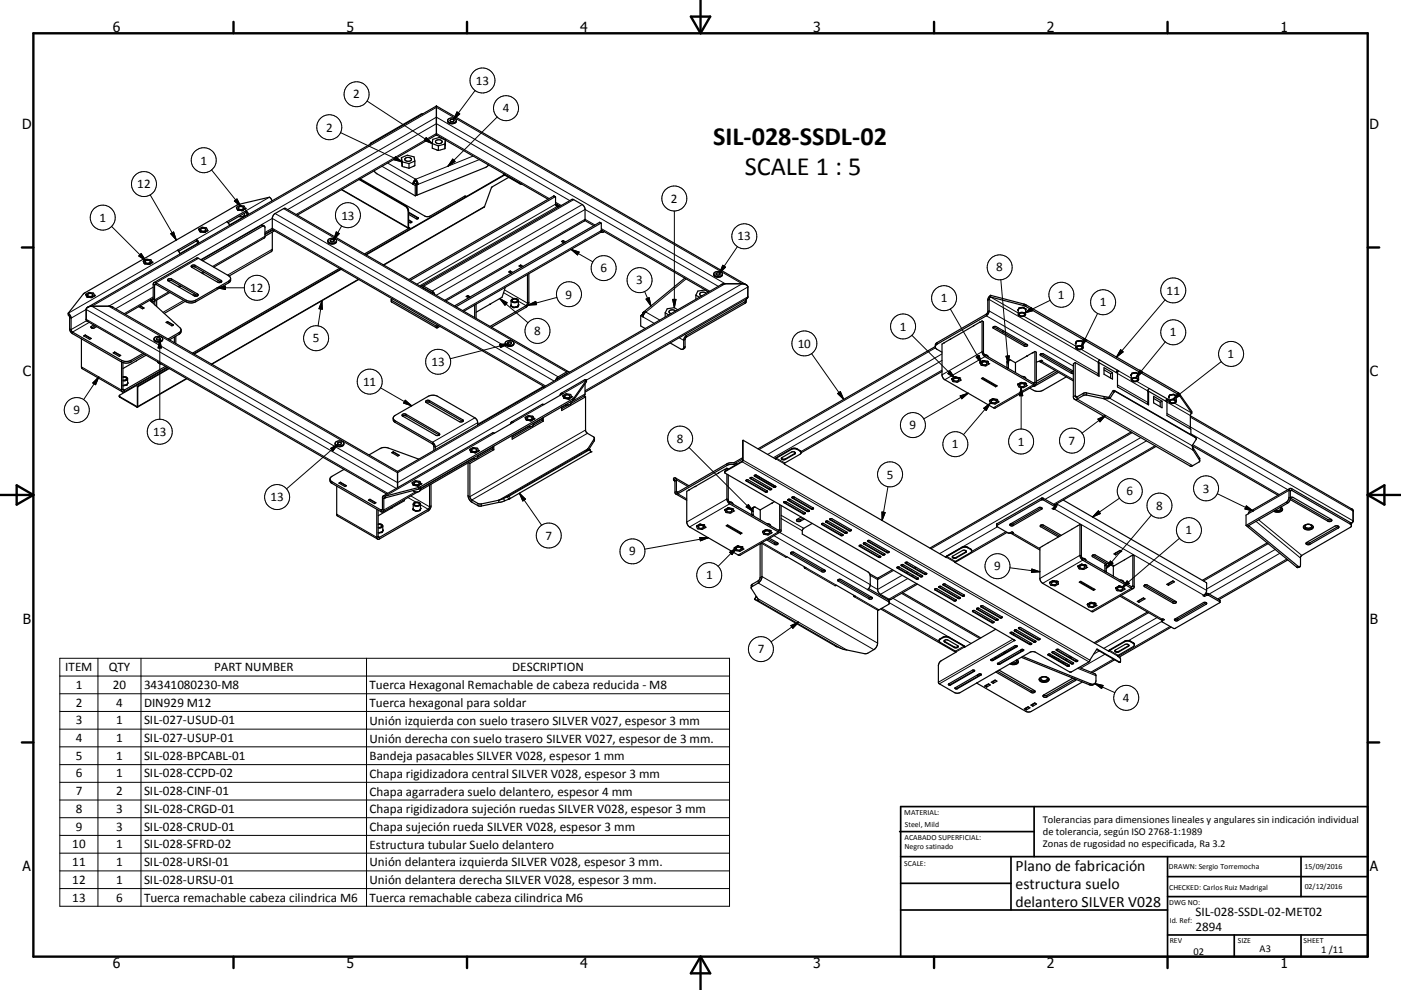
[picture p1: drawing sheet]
<svg xmlns="http://www.w3.org/2000/svg" width="420mm" height="297mm" viewBox="0 0 420 297" stroke-linecap="round" stroke-linejoin="round" font-family="sans-serif">
<defs><g id="words">
<g font-size="7.9">
<text x="213.8" y="43.4">SIL-028-SSDL-02</text>
<text x="223.3" y="52.4">SCALE 1 : 5</text>
</g>
<g font-size="4.7">
<text x="304.5" y="261.2">Plano de fabricación</text>
<text x="304.5" y="266.6">estructura suelo</text>
<text x="304.5" y="272">delantero SILVER V028</text>
</g>
<g font-size="4.2">
<text x="33.9" y="9.6">6</text>
<text x="103.9" y="9.6">5</text>
<text x="173.9" y="9.6">4</text>
<text x="243.8" y="9.6">3</text>
<text x="313.9" y="9.6">2</text>
<text x="383.9" y="9.6">1</text>
<text x="6.7" y="38.7">D</text>
<text x="410.5" y="38.7">D</text>
<text x="6.9" y="112.9">C</text>
<text x="410.7" y="112.9">C</text>
<text x="6.9" y="187.1">B</text>
<text x="410.7" y="187.1">B</text>
<text x="6.8" y="261.4">A</text>
<text x="410.7" y="261.4">A</text>
<text x="33.9" y="290.4">6</text>
<text x="103.9" y="290.4">5</text>
<text x="173.9" y="290.4">4</text>
<text x="243.8" y="290.4">3</text>
<text x="313.9" y="290.4">2</text>
<text x="383.9" y="290.4">1</text>
</g>
<g font-size="3.9">
<text x="105.9" y="29.5">2</text>
<text x="142.7" y="25.4">13</text>
<text x="150.7" y="33.7">4</text>
<text x="97.8" y="39.5">2</text>
<text x="60.1" y="49.4">1</text>
<text x="41.1" y="56.5">12</text>
<text x="102.4" y="65.9">13</text>
<text x="201.2" y="60.9">2</text>
<text x="29.8" y="66.5">1</text>
<text x="221.1" y="72.1">13</text>
<text x="180" y="81.7">6</text>
<text x="298.7" y="81.4">8</text>
<text x="75" y="87.6">12</text>
<text x="169.6" y="89.6">9</text>
<text x="190.8" y="85.3">3</text>
<text x="317.2" y="89.7">1</text>
<text x="349.8" y="88.4">11</text>
<text x="282" y="90.7">1</text>
<text x="329.7" y="91.9">1</text>
<text x="160.2" y="100.6">8</text>
<text x="269.7" y="99.2">1</text>
<text x="350.8" y="100.9">1</text>
<text x="93.8" y="102.7">5</text>
<text x="239.2" y="104.3">10</text>
<text x="368" y="107.4">1</text>
<text x="129.4" y="109.8">13</text>
<text x="108.9" y="115.7">11</text>
<text x="22" y="124.3">9</text>
<text x="45.9" y="130.8">13</text>
<text x="272.7" y="128.8">9</text>
<text x="202.9" y="132.8">8</text>
<text x="285.4" y="134.5">1</text>
<text x="305.1" y="133.7">1</text>
<text x="320.4" y="133.4">7</text>
<text x="265.9" y="143.6">5</text>
<text x="337.7" y="148.6">6</text>
<text x="360.6" y="147.8">3</text>
<text x="81.1" y="150.4">13</text>
<text x="346.6" y="152.9">8</text>
<text x="163.6" y="161.9">7</text>
<text x="355.4" y="160.3">1</text>
<text x="188.6" y="166.6">9</text>
<text x="211.7" y="173.7">1</text>
<text x="298" y="171.1">9</text>
<text x="227.2" y="196">7</text>
<text x="19.6" y="201.4">ITEM</text>
<text x="32.6" y="201.4">QTY</text>
<text x="64.2" y="201.4">PART NUMBER</text>
<text x="153.6" y="201.4">DESCRIPTION</text>
<text x="22.7" y="206.8">1</text>
<text x="33.9" y="206.8">20</text>
<text x="43.2" y="206.8">34341080230-M8</text>
<text x="110.8" y="206.8">Tuerca Hexagonal Remachable de cabeza reducida - M8</text>
<text x="22.7" y="212.1">2</text>
<text x="34.8" y="212">4</text>
<text x="43.2" y="212.1">DIN929 M12</text>
<text x="110.8" y="212.1">Tuerca hexagonal para soldar</text>
<text x="336.6" y="210.6">4</text>
<text x="22.7" y="217.3">3</text>
<text x="34.8" y="217.3">1</text>
<text x="43.2" y="217.3">SIL-027-USUD-01</text>
<text x="110.8" y="217.4">Unión izquierda con suelo trasero SILVER V027, espesor 3 mm</text>
<text x="22.7" y="222.7">4</text>
<text x="22.7" y="227.9">5</text>
<text x="34.8" y="222.7">1</text>
<text x="43.2" y="222.7">SIL-027-USUP-01</text>
<text x="110.8" y="222.8">Unión derecha con suelo trasero SILVER V027, espesor de 3 mm.</text>
<text x="22.7" y="233.3">6</text>
<text x="34.8" y="228">1</text>
<text x="34.8" y="233.3">1</text>
<text x="43.2" y="228">SIL-028-BPCABL-01</text>
<text x="43.2" y="233.3">SIL-028-CCPD-02</text>
<text x="110.8" y="228.1">Bandeja pasacables SILVER V028, espesor 1 mm</text>
<text x="110.8" y="233.3">Chapa rigidizadora central SILVER V028, espesor 3 mm</text>
<text x="22.7" y="238.6">7</text>
<text x="34.8" y="238.6">2</text>
<text x="43.2" y="238.6">SIL-028-CINF-01</text>
<text x="110.8" y="238.7">Chapa agarradera suelo delantero, espesor 4 mm</text>
<text x="22.7" y="243.9">8</text>
<text x="34.8" y="243.9">3</text>
<text x="43.2" y="243.9">SIL-028-CRGD-01</text>
<text x="110.8" y="244">Chapa rigidizadora sujeción ruedas SILVER V028, espesor 3 mm</text>
<text x="22.7" y="249.3">9</text>
<text x="34.8" y="249.3">3</text>
<text x="43.2" y="249.3">SIL-028-CRUD-01</text>
<text x="110.8" y="249.3">Chapa sujeción rueda SILVER V028, espesor 3 mm</text>
<text x="21.7" y="254.5">10</text>
<text x="34.8" y="254.5">1</text>
<text x="43.2" y="254.5">SIL-028-SFRD-02</text>
<text x="110.8" y="254.6">Estructura tubular Suelo delantero</text>
<text x="21.7" y="259.8">11</text>
<text x="34.8" y="259.8">1</text>
<text x="43.2" y="259.8">SIL-028-URSI-01</text>
<text x="110.8" y="259.9">Unión delantera izquierda SILVER V028, espesor 3 mm.</text>
<text x="21.7" y="265.2">12</text>
<text x="34.8" y="265.2">1</text>
<text x="43.2" y="265.2">SIL-028-URSU-01</text>
<text x="110.8" y="265.3">Unión delantera derecha SILVER V028, espesor 3 mm.</text>
<text x="21.7" y="270.5">13</text>
<text x="34.8" y="270.5">6</text>
<text x="43.2" y="270.6">Tuerca remachable cabeza cilindrica M6</text>
<text x="110.8" y="270.6">Tuerca remachable cabeza cilindrica M6</text>
<text x="358.4" y="274.9">SIL-028-SSDL-02-MET02</text>
<text x="358.4" y="279.4">2894</text>
</g>
<g font-size="3.1">
<text x="312.7" y="246.8">Tolerancias para dimensiones lineales y angulares sin indicación individual</text>
<text x="312.7" y="250.4">de tolerancia, según ISO 2768-1:1989</text>
<text x="312.7" y="254">Zonas de rugosidad no especificada, Ra 3.2</text>
<text x="357.8" y="286.5">02</text>
<text x="377.6" y="285.6">A3</text>
<text x="396.1" y="285.9">1 /11</text>
</g>
<g font-size="2.4">
<text x="271.1" y="244.4">MATERIAL:</text>
<text x="271.2" y="252">ACABADO SUPERFICIAL:</text>
<text x="271.3" y="248">Steel, Mild</text>
<text x="271.2" y="254.7">Negro satinado</text>
<text x="271.1" y="259.7">SCALE:</text>
<text x="350.4" y="260.8">DRAWN: Sergio Torremocha</text>
<text x="391.1" y="260.6">15/09/2016</text>
<text x="350.5" y="266.9">CHECKED: Carlos Ruiz Madrigal</text>
<text x="391.2" y="266.7">02/12/2016</text>
<text x="350.5" y="271.4">DWG NO:</text>
<text x="350.7" y="276.9">Id. Ref:</text>
<text x="350.7" y="282.8">REV</text>
<text x="371.1" y="282.9">SIZE</text>
<text x="390.8" y="283">SHEET</text>
</g>
</g></defs>
<g fill="none" stroke="#000" stroke-width=".36">
<path d="M126.8 34.1l-.8 .2-14.7 8.5-.3 .5M130.8 31.8v8.7M130.8 31.8l92.9 53.6M130.8 31.8l-104.5 60.4M134.2 36.2a1.63 1.63 0 0 0 2.6 .1M134.4 35.8a1.62 1.62 0 0 1 2.4 .4 1.4 1.4 0 0 1-1.2 1 1.4 1.4 0 0 1-1.4-.8zM135 35.9a.52 .52 0 0 1 .7-.2 .52 .52 0 0 1 .3 .6 .52 .52 0 0 1-.7 .2 .52 .52 0 0 1-.3-.6zM136.8 36.1v.3M102.4 56.9l20 11.6M108 53.6l19.7 11.4 1.1-.1 10.4-6 .6 .1M112.2 51.3l.8 .8 11.5 6.7M120.4 47.3l.1 2.3"/>
<path d="M120.4 47.3l1.7-.7 2 .5 .3 1.2M120.4 47.3l.2 1.3M120.6 48.6v1.4M120.6 48.6l2 .5M121.1 50.1l1.5 .4M121.5 47.5a1.06 1.06 0 0 1 1.1-.3 1.06 1.06 0 0 1 .7 .8 1.1 1.1 0 0 1-1.9-.3zM122.6 49.1v1.4M123.8 55.3l.7 .4M123.9 49.9l-1.3 .6M124.2 55l.7 .4M124.2 55l-.4 .3M124.4 48.3v1.4"/>
<path d="M124.4 48.3l-1.8 .8M124.5 55.7v3.1M124.6 53.8v.5M124.6 54.3l.4 .7M124.6 53.8l.5 .7 .2 .8M124.6 53.8l-.5 .5-.3 1M124.6 54.3l-.4 .7M124.7 55.2v.1M124.7 55.2l.3 .3M124.9 58.5l-.4 .3M124.9 55.4v3.1M124.9 55.4l-.4 .3"/>
<path d="M124.9 58.5l.1 .1M125 55l-.3 .2M125 55l.3 .3M125 55.5v3.1M125.3 55.3l-.3 .2M129.6 43.1v1.4l1.3 .5M129.6 43.1l1.8 .7M130.6 42.3a1.15 1.15 0 0 1 2 .3 1.12 1.12 0 0 1-2-.2zM130.8 40.5l2.4 1.3M130.8 40.5l-41.7 24M131.4 43.8v1.4M133.4 44.6l-1.4 .4"/>
<path d="M133.4 43.2v1.4M133.4 43.2l-2 .6M133.5 43.7l-.1 .9M133.5 41.9l-1.8-.6-2 .5-.1 1.3M133.5 41.9v1.4M133.5 41.9l-.1 1.3M133.5 42l30.8 17.8M146.5 49.5l-1 .8-20.5 8.3M150.9 52.6l-41.3 23.8M150.9 52.6h.2M151 52.3l-.1 .3M151 52.3l5.1 2.8"/>
<path d="M151.1 52.6l-41.3 23.9M151.1 52.5v.1M151.1 52.5l4.8 2.7 .6 .1M151.1 52.5h.1M151.2 52.2l-.2 .1M152.5 53.2l-5.1 3-2.1 5.8M166.5 59l-.5-.2-43.4 25.1M166.5 59.1l-43.5 25M166.5 59.1l.1 2.3 .4 .6M43.3 79l.2 .1M43.3 79l.2 .2M43.5 79.1v.1"/>
<path d="M43.5 79.1l1 .2M43.7 78.2a.75 .75 0 0 1 .8-.2 .75 .75 0 0 1 .5 .8 .82 .82 0 0 1-.9 .2 .82 .82 0 0 1-.5-.6zM44.8 79.3h-.3M45.6 78.7l-.8 .6M45.6 78.7l-.5-.8a1.83 1.83 0 0 0-2.1 .4l.3 .7M45.6 78.7v.1M57.4 79.8l.4-.3 .7 .1 7.8 4.5a.4 .4 0 0 1 .1 .6 .4 .4 0 0 1-.6 .1l-.5-.1-7.8-4.5zM58.9 71.8l-5.7 3.3 .8 1.1M58.9 71.8l.8 1.1M58.9 71.8v.5M58.9 72.3l.4 .8M58.9 72.3l-5.4 3.1"/>
<path d="M59.2 73.2l-5.2 2.9M59.9 69.5h.2M60 69.5h.1M60.1 69.5l1 .2M60.2 68.8a.77 .77 0 0 1 .8-.4 .77 .77 0 0 1 .6 .8 .82 .82 0 0 1-.8 .2 .82 .82 0 0 1-.6-.6zM60.8 78.2l17.9-10.3 .6-.1 .1 .3-.1 3.3-15.2 8.7M61.4 69.6l-.3 .1M62.2 69.2l-.8 .4M62.2 69.1v.1M62.2 69v.1M62.2 69l-.5-.7a1.84 1.84 0 0 0-2.1 .4l.4 .8M68.4 66.8l.4 .8"/>
<path d="M70.9 62.3v-.1a1.81 1.81 0 0 1 2.4-.3l.2 .8M70.9 62.3l.4 .6M70.9 62.3h.1M71.3 63h.1M71.3 62.9l.1 .1M71.4 63l1 .2M71.5 62.2a.9 .9 0 0 1 1.5 .3 .84 .84 0 0 1-.9 .4 .84 .84 0 0 1-.6-.7zM72.7 63.1l-.3 .1M73.3 64a1.07 1.07 0 0 1-.5 1 1.07 1.07 0 0 1-1.2-.1M73.5 62.7l-.8 .4M73.5 62.7h.1M73.7 63.3l-5.7 3.2 .4 .3"/>
<path d="M73.7 63.3l.8 1M73.7 63.3v.4M73.7 63.7l.4 .8M73.7 63.7l-5.3 3.1M74 64.6l-5.2 2.9M79.2 67.8l-.8-.3-18 10.5M81.6 60.3l-.8-1.1-9.8 2.3-45.6 26.4-5 6.1M81.6 69.6v5.2l-.2 .6-12.7 7.4M81.7 68.8l-.1-3.5 .3-.7 .4-.4 2.7-1.6 .6-.1 84.9 49M81.7 68.8l81.5 47.2M81.7 68.8l-2.3 1.3M81.8 69l-2.4 1.4"/>
<path d="M82.3 69.2l-2.9 1.7M98.3 72.2a1.36 1.36 0 0 0 1.3 1 1.36 1.36 0 0 0 1.3-1M98.5 71.8a1.51 1.51 0 0 1 2.4 .5 1.48 1.48 0 0 1-2.6-.2zM99 72.1a.61 .61 0 0 1 .7-.3 .61 .61 0 0 1 .4 .6 .6 .6 0 0 1-.6 .2 .6 .6 0 0 1-.5-.5zM122.5 66.1l.9 .6M122.5 63.8l2.9 1.7M122.5 63.7l2.9 1.8-.5 .2-2.4-1.4M122.5 65.9l.9 .6a.38 .38 0 0 1-.2 .4 .38 .38 0 0 1-.4-.1l-.3-.2M122.6 68.5h-.1M122.7 68.3l-13.4 7.9M122.7 68.3l-.2-.1v-4.9l-.5-1.2-14.3-8.2 14 8.1 .6 1.1 .2 5.4M122.7 68.3v.1"/>
<path d="M125.4 65.5h.1M145.2 62.1l-30.2 17.4M145.3 62l-.1 .1M156.1 79.5l-.5 .3 .8 .4M156.1 79.5l.7 .4M156.1 79.5v.2M156.1 79.7l-.4 .2M156.1 79.7l.6 .3M166.6 61.1l1.3 .8M166.9 61.3l.7 .6-.4 .2-.2-.1M166.9 61.3v.6M166.9 61.3h.1"/>
<path d="M166.9 61.9h.1M166.9 61.9l.1 .1M168.8 72.2l-.5 .2 .8 .5-.3-.3M168.8 72.6v.1M168.8 72.2v.4M168.8 72.2l.8 .4M175.3 66.1l2.7 1.6M179.8 66.7l-43.5 25.1M179.8 66.7h.1M179.8 66.7l.4 .3M180.3 67l-43.6 25M180.3 67h.1"/>
<path d="M180.3 67v2.2M180.3 69.2l-.3 .5-41 23.7M180.3 69.2h.4M180.3 69l32.2 18.6M181.1 69.5l-.5 .2-.4-.1M20.4 94l.8 1 .1 3.9 .3 .6 14.8 8.6a3.1 3.1 0 0 0 2.9 0l3.6-2.1M20.4 94v.5l.5 .7v3.7l.6 1.1 14.9 8.6M25.7 88.4l.1-.1a1.81 1.81 0 0 1 2.3-.3l.2 .7M25.7 88.4l.4 .6M25.7 88.4h.1M26.1 89.1h.1M26.1 89l1.1 .3"/>
<path d="M26.3 88.3a.9 .9 0 0 1 1.5 .3 .84 .84 0 0 1-.9 .4 .84 .84 0 0 1-.6-.7zM27.5 89.2l-.3 .1M28.1 97.5l-.8 .5 .1 .4M28.3 88.8l-.8 .4M28.3 88.7v.1M28.5 97.7l-1.1 .7M29 98l-.9 .5-.7-.1M42 91.8l1.1 .6M42 91.7l1.2 .7-.5 .3-1.1-.7M45.3 90.3l.2 .2M45.3 90.3l-.1 .1M45.3 89.9l-.4 .2 9.1 8.3 .3 .5"/>
<path d="M45.3 89.9v.4M45.5 90.5l-.1 .1M45.9 89.5l-8.3 4.8M46.2 84.8l13-7.4 9.4 5.3a.87 .87 0 0 1 .5 .8 .87 .87 0 0 1-.5 .9l-9.9 5.7a3.2 3.2 0 0 1-2.9 0l-9.4-5.4-.3 .1-.2 .5v4.6l-.3 .1-.3-.1M46.4 90.3v1.2M47 90v2M49.8 96.7l.4-.2 1.8 1-.4 .3zM50.2 96.5v.1M50.2 96.6l-.3 .2M50.2 96.6l1.7 .9M50.4 84.2h1l7.9 4.5M50.4 83.7l.9-.1 7.9 4.6a.41 .41 0 0 1 .1 .5 .41 .41 0 0 1-.5 .2l-.6-.1-7.8-4.5-.2-.2z"/>
<path d="M50.9 87.7l-4.8 2.8M54.3 85.8l-.6 .4M54.3 99v.6l-.4 .5-3.1 1.9M54.3 98.9l-.4 .7-3.5 2.1M55.5 90.4l-6.3 3.6M57.5 80.1h1l7.8 4.5M58.9 88.5l-.6 .3M61.3 81.7l-.5 .4M65.9 84.4l-.5 .3M69.1 83.5v.7l-.3 .5-10.1 5.9a3.2 3.2 0 0 1-2.9 0l-9.2-5.3-.3 .3v4.6l-.3 .4-.5-.1M101.8 80.5l-44.1 25.4M107.6 83.9l-44.1 25.4"/>
<path d="M117.3 90h.1M117.3 90l13.4 7.8 .8-.1M117.6 89.7l-.3 .2 .1 .7 13.4 7.7 1.1-.4M126.4 85.8l45-26 .6 .1 2.6 1.5 .5 .5 .3 .9v3l-.3 .5-41.4 24M126.4 85.8l-.2 .2M126.4 85.8l.6 .1 2.6 1.4 .7 1M126.8 86.3l3 1.7M140.2 88.7l-.4 .2 .7 .5M140.2 88.7v.1M140.2 88.7l.8 .4M140.2 88.8l-.3 .2M140.2 88.8l.7 .4"/>
<path d="M142.3 91.5v3.8M142.7 91.2v4.3M146.8 91.3h.1M151.5 86.2l-1 3-7.8 4.5M153 81.3l-.5 .3 .7 .4M153 81.8h-.1M153 81.3v.5M153 81.3l.7 .4M153 81.8l.3 .2M153.2 91.6v.2M153.2 91.6l-.1 .2M153.2 91.5v.1"/>
<path d="M153.2 90.2v1.3l.2 .4M153.3 91.9h.1M153.4 89.8a1.2 1.2 0 0 1 2 .5 1.26 1.26 0 0 1-2.1-.2zM153.4 91.9l.2 .1M153.6 92l.2 .2M153.6 92l1 .1M153.7 89.9a.86 .86 0 0 1 1.4 .4 .81 .81 0 0 1-.9 .4 .81 .81 0 0 1-.6-.7zM154.6 92.1l-.4 .2M154.6 92.1l.4 .1M155.3 91.8l-.7 .3M155.3 91.8v.2M155.4 91.7l-.1 .1"/>
<path d="M155.4 90.2v1.5M155.4 91.6v.1M155.4 91.6h.1M155.5 91.6h.1M155.5 91.5l-.1-.1h.2l-.4 .7-1.2 .2-.9-.5M158.2 82.3v8.7l-.2 .5-11.1 6.4M158.6 82.1v8.8l-.3 .8-.6 .5-10.3 6M192.1 94.7v3.1l1.3 .8M192.4 94.4v.1M192.4 94.4l.5 .2M192.7 94.2l-.3 .2M192.7 94.2a.62 .62 0 0 1 .3-.6 .62 .62 0 0 1 .6 0l-.6 .7"/>
<path d="M192.7 94.2l.3 .1M192.9 94.6l-.4-.2-.4 .3M192.9 94.6l-.1 .5-.7-.4M193 94.3l-.1 .3M199.4 93.9v1.2M199.4 93.9l1.1 .6M202.5 93.3a1.12 1.12 0 0 0-1.9 .4l.6 .4M203.2 92.9l-1-.6-2.2 .3-.6 1.3M205.3 83.4l-12.4 10.3M208.6 88.6l1.1 .6M208.6 88.6v1.2M211.7 88a1.11 1.11 0 0 0-1.9 .4l.6 .4"/>
<path d="M212.4 87.6l-1.1-.6-2.1 .3-.6 1.3M214 82.2a1.6 1.6 0 0 0 2.6 .1M214.2 81.8a1.63 1.63 0 0 1 2.4 .3 1.39 1.39 0 0 1-1.1 1.2 1.39 1.39 0 0 1-1.4-.6l-.1-.5zM214.8 82l.7-.1a.34 .34 0 0 1 .4 .3 .34 .34 0 0 1-.5 .3l-.6-.1zM223.6 89.8l.1 .9-.4 .3-17.6 10.2-.3 .7v2.3l-.7 .6M223.7 90l-.4 .5-17.7 10.3-.6 1.1v2.3l-.4 .6-.5-.1-3.2-1.8M291.9 97.7h.1M292 97.7h.1M293.7 96.7l-8.8 5.1M293.7 96.7h.1M294.4 96.3l-.7 .4M294.4 96.3l.4 .2v9.2l.3 .7"/>
<path d="M294.4 96.3v9.2l.5 1.2 15.3 8.8 .3-.1 .2-.5v-9.2l-.4-.3M297 89.1l-.5 .7v3.7l-.3 .7-.5 .5-14.7 8.5-.6 .7-53.1 30.8M297 88.6l-.9 1.2v3.7l-.3 .6-14.8 8.6a1.21 1.21 0 0 0 0 2.2l1.4 .8M297 88.6l10.6 2.8 45.6 26.4 4.1 5.6v.5M297 89.1l10.6 2.9 45.8 26.4 3.9 5.5M297 88.6v.5M297.9 98l-.2 .4 9.4 5.4a.48 .48 0 0 0 .6 .2 .48 .48 0 0 0 .2-.7M297.9 98l9.2 5.3h.8M297.9 98h.8l9.2 5.3M300.7 99.1v.5M305.2 93l.1 .1M305.3 92.9h-.1"/>
<path d="M305.3 92.9h.1M305.3 92.9v1.4M305.3 92.8v.1M305.4 92.8h-.1M305.4 92.5v.3M305.5 94a1.2 1.2 0 0 1 1.9 .5 1.28 1.28 0 0 1-2.1-.2zM305.7 94.1a.86 .86 0 0 1 1.4 .4 .79 .79 0 0 1-.8 .3 .79 .79 0 0 1-.6-.7zM305.7 92.3l.4 .1M306.1 92.4l-.8 .4M306.1 92.4l1.1 .1M306.5 92.2l-.4 .2M306.9 92.3l.3 .2"/>
<path d="M307.2 92.5l.2 .1M307.2 92.5l.3 .5v1.3M307.6 92.7l-.1 .3M307.6 92.7l-.9-.5-1.2 .2-.2 .8M307.6 92.7l-.1 .2M24.4 101.7l.2 8.8 12.1 7.1M25.1 100.8l.5-.3 1.8 1.1-.5 .2zM25.6 100.5v.1M25.6 100.6l-.4 .2M25.6 100.6l1.7 1M33.9 105.9l.5-.3 1.8 1-.5 .3zM34.4 105.6v.1"/>
<path d="M34.4 105.7l-.4 .2M34.4 105.7l1.7 1M36.4 108.6v8.6l.2 .3M36.9 113a1.1 1.1 0 0 1 1.4 .6M36.9 113.2a.6 .6 0 0 1 .7-.1 .6 .6 0 0 1 .2 .8l-.9 .2M36.9 115.6h.5M36.9 108.8v8l.1 .3 12.6-7.2M37.4 115.6h.2M37.4 115.6l-.3 .1M37.6 115.6h.2M38.1 115.3l-.5 .2M38.2 115.3l-.1 .1"/>
<path d="M38.2 115.1v.2M38.3 113.6a1.11 1.11 0 0 1-1.4 .6M38.3 113.6l-.1 1.5M38.3 114.8v.2M38.3 114.8l-.2 .8-1.2 .2M38.3 115v.1M40.9 108.2h.1M41.2 115.9l.1 .1M41.2 115.9l-.1 6.1-5.3-3.2M41.3 116l-.1 6.2M43.3 106.3l-4 2.3a3.2 3.2 0 0 1-2.9 0M43.8 106.6l-6.9 4"/>
<path d="M46.2 101.7a1.37 1.37 0 0 0 2.3 .6l.3-.6M46.3 101.4a1.45 1.45 0 0 1 2.4 .4 1.55 1.55 0 0 1-2.5-.1zM47 101.5l.7-.2a.34 .34 0 0 1 .4 .4 .34 .34 0 0 1-.4 .3 .43 .43 0 0 1-.6 0 .43 .43 0 0 1-.1-.5zM47.3 108.7v-.1l1.1 .6M47.4 108.8l.3 .1M47.5 108.7l.2 .2M47.7 108.9l.4 .1M47.7 108.9l.3 .2M50 110.2l-12.7 7.3h-.7M50.2 110.3l-14.4 8.3 .1 .6 5.3 3M50.6 110.5l-9.4 5.4M50.7 110.6l-9.4 5.4"/>
<path d="M52.3 101.1v1.7M52.7 100.8v2.3M56 113.6l-14.8 8.6M58.1 106.2l44.2-25.4-44.1 25.4M151.5 103a1.56 1.56 0 0 0 2.6 0M151.7 102.5a1.67 1.67 0 0 1 2.4 .4 1.38 1.38 0 0 1-2.4 .7l-.2-.4zM152.2 102.8a.52 .52 0 0 1 .7-.3 .52 .52 0 0 1 .3 .7 .59 .59 0 0 1-1-.4zM163 116.2h-.6l-19.2 11.1M167.9 118.6l.3-.6 .6 .1-5.7 3.3-.6-.1-9.2 5.3M169.1 119.4l.1 .1M169.2 119.5l1.1 .2M169.4 118.7a.9 .9 0 0 1 1.5 .3 .84 .84 0 0 1-.9 .4 .84 .84 0 0 1-.6-.7z"/>
<path d="M170.1 112l-3 1.8M170.5 111.5l-.6 .1-2.7 1.6-.6 .9M170.5 111.5l.2 .2M170.6 119.6l-.3 .1M170.6 119.6h.1M171.3 119.2l-.7 .4M171.3 119.2l-.4-.9a1.79 1.79 0 0 0-2.1 .4l.3 .7M171.3 119.2h.1M175.1 118.8l.5 .3M175.4 115.1l-.2 3.6-4 2.4M175.4 117.6l48.3-27.9 .5-.6v-3a1.47 1.47 0 0 0-1.7-1h-5.1l-1.2 .3-97 56M175.6 119.1l-7.2 4.1v-1.1"/>
<path d="M175.6 119.1v10.1l.5 .8 2.1 1.4-2 3.3M175.8 114h-.6l-7 4M175.8 114l-3.9 5.6-45.8 26.4-10.6 2.8M175.8 114v.5l-4.1 5.7-45.6 26.3-10.6 2.9M282.4 111.5l-42.2 24.3M283.1 102.8h.1M283.1 102.8l-.7 .4v9.5l.5 .9 14.9 8.7 .6 .1 12-7M284.9 101.8l-1.8 1M284.9 101.8h.1M285.4 113.7h.1M286 113.6a.77 .77 0 0 1 .8-.2 .77 .77 0 0 1 .6 .7 .8 .8 0 0 1-.9 .3 .8 .8 0 0 1-.6-.7zM286.2 113.2l-.8 .5"/>
<path d="M286.5 113.1l1 .2M286.5 113.1l-.3 .1M287.5 113.3l.1 .1M287.5 113.3h.1M287.6 113.3l.1 .1M287.6 113.4h.1M287.7 113.4l.2 .8a1.9 1.9 0 0 1-2.2 .3l-.3-.8M293.9 108.8l-.1 .1M293.9 108.8h.1M293.9 108.7l-.1 .2M293.9 108.7v.1M294.2 113.6l.5-.3 4.3 2.5-.5 .2z"/>
<path d="M294.4 108.8a.89 .89 0 0 1 1.5 .3 .83 .83 0 0 1-.8 .4 .83 .83 0 0 1-.7-.7zM294.5 113.4l4 2.4M294.9 108.3l-1 .4M294.9 108.3l1.1 .1M294.9 108.2v.1M295.1 106.4l.9 .2 .2 .4M296 108.4l.2 .1M296.2 108.5l.2 .8a1.82 1.82 0 0 1-2.2 .3l-.4-.7M296.2 108.5h.1M296.2 107h.1M297.5 119.7l-.8 .4M297.6 119.7h-.1"/>
<path d="M297.8 119.7h.1M297.8 119.7l1 .1M297.8 119.7h-.3M298.5 115.8v.2M298.7 115.6l-.2 .2M298.8 119.8l.1 .1M298.9 119.9l.1 .1M298.9 119.9h.1M299 120l.3 .6M299 119.9v.1M299 119.9l.3 .7M301.9 110.3h.1"/>
<path d="M302.2 110.5l.1-2.2 .2-.3h.4l1.5 .8v3M302.5 108l-.6 .5v1.8M305.2 115.2v.1M305.8 115.3a.82 .82 0 0 1 .8-.2 .82 .82 0 0 1 .6 .6 .77 .77 0 0 1-.9 .4 .77 .77 0 0 1-.5-.8zM306.1 114.8h.1M306.1 114.8l-.9 .4M306.2 114.8l1.2 .2M306.4 112.9l.7 .1 .4 .5M307.4 115l.1 .1M307.5 115.1l.2 .7a1.87 1.87 0 0 1-2.2 .3l-.3-.9M307.5 113.5v.1M307.8 106.8l-3.4 2"/>
<path d="M309.6 105.8l-1.8 1.1M309.6 105.8h.1M310.3 105.4l-.7 .4M310.3 105.4v9.4l-.3 .2-14.9-8.6M311.6 108.3l.2 .2M311.8 108.5l10 5.8M311.8 108.5l.8-.2-.4-.2-1.5 .6M312 106.2l-.2 .2 .2 .3 9.2 5.3 .6 .1M312 106.2l9.2 5.3 .6 .1M312 106.2h.9l8.9 5.2M316.4 111.2l-5.7 3.2M316.9 111.5l-6.2 3.6"/>
<path d="M317.4 111.7l-7.1 4.1-.6 .1M319.7 113.1l-7 4a3.2 3.2 0 0 1-2.8 0l-1.2-.6M321.8 109.2v9.9a.7 .7 0 0 0 .3 .7 .7 .7 0 0 0 .8-.1l2.5-1.2 5.6 1.1M322.1 119.8l34.8 20.1 .5-.1 2.3-1.5v-.8l-2-3.1M322.4 108.8l7.1 4.1v-4.1M322.4 108.8l-.5 .2M322.4 108.8v10.2l.4 .1 2.6-1.3 5.6 1.2M322.5 102.9l.1 .2M322.5 102.9h.1M322.6 104.2a1.27 1.27 0 0 1 2.1 .1M322.6 102.8h.1M322.6 102.7l-.1 .2"/>
<path d="M322.6 102.6v.2M322.7 102.6l-.1 .2M322.7 102.4l-.1 .2M323 102.3h.3M323 104a.86 .86 0 0 1 1.4 .4 .82 .82 0 0 1-.8 .4 .82 .82 0 0 1-.7-.7zM323.3 102.3l-.6 .3M323.3 102.3l1.4 .3M323.7 102.2l-.4 .1M324.1 102.2l.6 .6v1.6a1.38 1.38 0 0 1-2.1 0v-1.6M324.8 102.6l-.1 .4M324.9 102.7l-.9-.6-1.3 .2-.3 .8h.2M324.9 102.7l-.1 .2"/>
<path d="M329.3 108.8l.1 .1M329.5 108.8l5.5 3.2v4.1l9.4 5.4v-4.1M329.5 108.8l-.2 .1M331 111l2 1.1M331 110.3l2.5 1.5v1.9l-2.5-1.4zM331 119v.6M331 119l1.4 .2M332.4 119.2l1.2-1.8 .5-.2 24.1 13.9M332.4 119.2l.4 .3M332.8 119.5l1.3-1.9 .3-.2 24.2 14M332.8 119.5l-1.8 .1M333 112.1v1.3"/>
<path d="M333.5 111.8l-.5 .3M335 112l.4-.7-5.7-3.3-.4 .6-.1 4.1M335 111.1l-.4 .7M339.1 112.6l.1 .1M339.1 112.5h.1M339.2 112.5v1.5a1.29 1.29 0 0 0 2.2-.1 1.3 1.3 0 0 0-2.2-.1M339.2 112.4l-.1 .1M339.2 112.4h.1M339.2 112.3v.1M339.2 112.2v.1M339.3 112l-.1 .2M339.5 113.7a.89 .89 0 0 1 1.5 .3 .81 .81 0 0 1-.8 .4 .81 .81 0 0 1-.7-.7z"/>
<path d="M339.6 111.9h.4M340 111.9l-.8 .5M340 111.9l1 .2M340.3 111.8l-.3 .1M340.8 111.8l.2 .3M341 112.1h.3M341 112.1l.4 .4v1.4M341.4 112.5l.1-.2-.9-.6-1.3 .2-.3 .8h.2M341.4 112.2v.4M344.1 117.4l.2 .1M344.4 117.4l5.5 3.2v4l7.1 4.2v1.6M344.4 117.4l-.3 .1"/>
<path d="M345.9 118.9l2.5 1.5v1.9l-2.5-1.4zM345.9 119.5l1.9 1.2M349.9 119.6l-.4 .7M350.4 119.1l.1 .1M350.5 119h-.1M350.5 119v1.4M350.5 118.9v.1M350.6 118.9h-.1M350.6 118.6v.3M350.9 118.4l.2 .1M351.1 118.5l-.6 .4M351.3 118.5l1 .1"/>
<path d="M351.3 118.5h-.2M351.6 118.3l-.3 .2M352.1 118.4l.2 .2M352.3 118.6l.3 .1M352.3 118.6l.4 .5v1.3M352.8 118.8l-.1 .3M352.8 118.8l-.9-.5-1.2 .2-.2 .8M352.8 118.8l-.1 .2M100.6 132.7a1.44 1.44 0 0 1 2.5 .6 1.48 1.48 0 0 1-2.6 0zM101.3 132.8a.56 .56 0 0 1 .6-.2 .56 .56 0 0 1 .4 .6 .56 .56 0 0 1-.7 .2 .56 .56 0 0 1-.3-.6zM103.1 133.1a1.6 1.6 0 0 1-2.6 .1M110.6 136.5l3.4-1.9a3.1 3.1 0 0 1 2.4-.2l9.2 3.4"/>
<path d="M117.5 135.8l.4-.3 1.8 1.1-.4 .2zM117.9 125.5l.6 .7 11.2 6.5a2.12 2.12 0 0 1 .8 2.2M117.9 135.5v.1M117.9 135.6l-.4 .2M117.9 135.6l1.7 1M120.7 124.3l.5-.1 .5 .1 9.9 5.7a.53 .53 0 0 1-.1 .7 .53 .53 0 0 1-.7-.1l-10.2-5.8zM120.7 124.8l.5-.2 .5 .2 10 5.7M127.6 120.3l.5-.2h.5l10.1 5.8a.4 .4 0 0 1 .1 .6 .4 .4 0 0 1-.5 .1l-.6-.1-9.9-5.7zM127.7 120.7h1.1l10 5.7M140.3 138.9v9.8l.6 1.4 2.4 1.6 .6 .2 5.6-1.2M140.4 138.8l.5 .2M140.9 139v10l.3 .7 2.7 1.5 5.6-1.1"/>
<path d="M141.2 135.6h.1M141.3 135.6l1.1 .2M141.4 134.9a.78 .78 0 0 1 .9-.4 .78 .78 0 0 1 .6 .8 .84 .84 0 0 1-.9 .2 .84 .84 0 0 1-.6-.6zM142.4 135.8h.1M142.4 137.6l-16.4 9.6M142.5 135.8h.1M142.7 135.7l-.3 .1M142.7 135.7l-.2 .1M143.2 127.5a2.05 2.05 0 0 0-.8-2.1l-11.2-6.5a3.1 3.1 0 0 0-2.8 0l-9.9 5.7a1.22 1.22 0 0 0 0 2.1l11.2 6.5 .4 .6v1.3M143.2 137.2a1.39 1.39 0 0 1-1.6 .4M143.2 136.6v.6M143.4 135.3l-.7 .4"/>
<path d="M143.4 135.2v.1M143.4 135.2l-.3-.7a1.82 1.82 0 0 0-2.2 .3l.3 .8M147.6 134.7l-4.4 2.5M147.6 134.7l.4 .2M147.8 134l-.2 .7M148 134.9l-7.1 4.1M148 133.8v1.1M153.4 126.6l-.3 .6M153.4 126.6l.5 .1-5.7 3.3-.6-.1-32.7 18.9M157.7 125.9l.3 .1M158 126l1 .2M158.1 125.3a.77 .77 0 0 1 .8-.4 .77 .77 0 0 1 .6 .8 .82 .82 0 0 1-.9 .2 .82 .82 0 0 1-.5-.6z"/>
<path d="M159 126.2h.1M159 128l-5.4 3.2M159.3 126.2h-.2M159.3 126.2h-.3M159.9 127a1.06 1.06 0 0 1-.5 1 1.06 1.06 0 0 1-1.2 0M160 125.7l-.7 .5M160.1 125.6l-.1 .1M160.1 125.6l-.5-.8a1.82 1.82 0 0 0-2.1 .4l.2 .7M162.4 126.1l.5 .2M162.6 125.4l-.2 .7-2.6 1.5M162.9 126.3l-9.3 5.5v-1.1M162.9 125.3v1"/>
<path d="M169.5 121.4l.9 .1M170.4 121.5l-2 1.1M171.2 121l-.8 .5M171.2 120.5v.5M176.2 134.7l-.6 .6 1.2-.5M176.2 134.7v.4M176.8 134.8l.4 .7-.1 .1-24.2 14-1.6 .6M176.8 134.9l-24.2 13.9-1.7 .7M178.2 131.5v.7l-1.7 2.8M220.5 139.5a3 3 0 0 0-2.6 .2l-14.9 8.5-.5-.1-.1-.2v-3.7l-.1-.2h-.4M220.9 139.3a3.1 3.1 0 0 0-3-.2l-14.8 8.6-.3-.3-.1-3.8-.6-.2-.2 .1v.5M222.7 137.3l-2.7 1.6"/>
<path d="M222.8 132.1l9.8 5.7 .2-.4 4.9-2.7h1.1l1.3 .9M222.8 132.1l-.1 6.3-5.5 3.3M222.8 132.1l-.1 .1-.1 6.1-5.2 3-.2 .3 .2 .4 86.8 50.2M238.4 135.9l-3.1 1.9h-.6l-.4-.3M238.5 136a.7 .7 0 0 0-1.2-.4l-3 1.9M238.5 136l-3 1.9a.81 .81 0 0 1-1.2-.4M238.5 135.8l-.1 .1M240.2 135.5l-.2 .7-4.7 2.7-.1 .3 48.5 28.1 .1-.3 4.8-2.8h1.3l1.4 .9M240.2 135.7l-.1-.3-1.3-.8h-1.3l-4.7 2.7-.3 .4M296.7 120.2l.4 .8a1.85 1.85 0 0 0 2.1-.3l.1-.1M296.7 120.1v.1M297.4 120.1a.83 .83 0 0 1 1.3 .5 .8 .8 0 0 1-.8 .3 .8 .8 0 0 1-.6-.7z"/>
<path d="M339.1 129.6l-60.3 34.8M346.6 133.9l-30.4 17.6M347.8 120.7v1.3M348.4 120.4l-.6 .3M349.8 120.5l.5-.7-5.7-3.2-.5 .7-.1 4M350.5 120.2a1.24 1.24 0 0 1 2.1 .4 1.28 1.28 0 0 1-2.1-.2zM350.8 120.2a.88 .88 0 0 1 1.5 .4 .81 .81 0 0 1-.8 .3 .81 .81 0 0 1-.7-.7zM356.9 124.7l48.4 28 .4 .6v3l-.5 .7M357.3 123.9l-.4 .8-.1 3.9M357.4 133.7l.1 .4M357.4 133.7l25.8 14.9M357.5 134.1l.2 1"/>
<path d="M357.5 134.1l.2 .3M357.7 134.4v.7M357.7 135.1l2 3.1M358.2 131.1h.1M358.2 131.1l.4 .3M358.6 131.4l.1 .4-1.3 1.9M98.9 143.8l.6 .7 14.9 8.6 .3-.3v-3.6l.3-.4h.5M100.9 145.8l.2 8.9 12.1 7M101.6 144.9l.5-.2 1.8 1-.5 .3zM102.1 144.7v.1M102.1 144.8l-.4 .2M102.1 144.8l1.7 1"/>
<path d="M103.1 140.8l-3.6 2.1a1.21 1.21 0 0 0 0 2.1l14.9 8.6h.4l.2-.4 .1-3.6v-.2h.4M110.4 150l.5-.2 1.8 1-.4 .3zM110.9 149.8v.1M110.9 149.9l-.4 .2M110.9 149.9l1.7 1M113 152.8v8.4l.3 .6M113.4 157.2a1.1 1.1 0 0 1 1.4 .6M113.4 157.4a.63 .63 0 0 1 .7 0 .63 .63 0 0 1 .2 .6l-.9 .2M113.4 159.7l.3 .1M113.8 159.8l-.2 .1M114.1 159.7l.2 .1M114.1 159.7l-.4 .1"/>
<path d="M114.8 157.8a1.1 1.1 0 0 1-1.4 .6M114.8 157.8l-.1 1.5-.5 .4M114.8 159.2l-.2 .4M114.8 159.2h.1M114.8 159.1l-.2 .6-1.2 .2M115.5 148.8v.6M117.5 152.4h.1M117.5 152.4l-4.1 2.3M119.2 141.4l-85.4-49.2-.9-.3h-5.7a1.35 1.35 0 0 0-1.4 .9v3l.4 .6 89.7 51.8M119.2 141.4v4.9M121.3 149.8l-.1 .4-3.7 2.2M123.8 152.7v.2"/>
<path d="M123.9 147.2l.6 .4h.7M123.9 151.3a1.32 1.32 0 0 0 2.2 0M123.9 151.3a1.3 1.3 0 0 1 2.2-.1v1.5M123.9 151.3v1.4l.3 .4M123.9 152.6l-.1 .1M123.9 145.5l.1 .1M123.9 153l.3 .1M124 145.5l1.1 .3M124.2 144.8a.9 .9 0 0 1 1.5 .3 .83 .83 0 0 1-.9 .4 .83 .83 0 0 1-.6-.7zM124.2 153.1l1.1 .1M124.2 153.1l.3 .2M124.3 151a.83 .83 0 0 1 .8-.2 .83 .83 0 0 1 .6 .6 .76 .76 0 0 1-.9 .4 .76 .76 0 0 1-.5-.8z"/>
<path d="M125.2 147.6l-10.4 6M125.3 153.2l-.4 .2M125.4 145.7l-.3 .1M125.4 145.7h.1M125.4 153.2h.2M125.5 153.2h-.2M126 147.1l-.8 .5M126 146.6v.5M126 152.8l-.1 .3M126 152.8l-.5 .4M126.1 152.7l-.1 .1M126.1 152.7h.1"/>
<path d="M126.1 145.3l-.7 .4M126.1 145.3l-.4-.9a1.82 1.82 0 0 0-2 .3l-.1 .2 .4 .6M126.1 145.3h.1M126.1 152.6l-.2 .6-1.2 .2-.9-.5M128.8 145.5v6.7l-.3 .5-14.8 8.5-.3-.3v-7.9M129.2 145.3v6.5l-.5 1.2-14.9 8.7-.5 .1M149.5 150.1v.6M150.9 149.5l.4 .7M150.9 149.5l-1.4 .6M151.3 150.2l-1.8 .5M201.9 144l.5 .5M202.5 143.4l4 2.3"/>
<path d="M202.6 148.2l3.3 1.9M206.6 147h.1M206.6 147l-.7 .4v9.2l.5 1.2 14.9 8.7 .6 .1 12-7M208.8 158l.5 .7a1.76 1.76 0 0 0 2.1-.4v-.1M208.9 157.8l-.1 .2M209.4 157.8a.93 .93 0 0 1 1.5 .3 .77 .77 0 0 1-.8 .5 .77 .77 0 0 1-.7-.8zM209.6 157.4l-.7 .4M210 157.3l-.4 .1M210 157.3l1 .2M211 157.5l.2 .1M211 157.5h.1M211.1 157.5l.1 .1"/>
<path d="M211.2 157.6l.2 .6M211.2 157.6h.1M215.4 141.9h.1M217.4 152.9l-.1 .1M217.7 157.7l.5-.2 4.2 2.5-.4 .2zM217.9 153a.8 .8 0 0 1 .9-.3 .8 .8 0 0 1 .6 .7 .82 .82 0 0 1-.9 .3 .82 .82 0 0 1-.6-.7zM217.9 140.5l-11.3 6.5M217.9 140.5l.4 .3M217.9 140.5v.5M217.9 142.2v7.7l.5 1 15.3 8.8 .3-.1 .2-.5v-7.5M217.9 157.6l4.1 2.4M218.2 152.5l-.9 .5"/>
<path d="M218.3 142.5v7.4l.3 .7M218.4 152.4l-.2 .1M218.4 152.4l1.1 .2M218.6 150.6l.9 .2 .2 .4M218.6 150.6l14.9 8.5 .3-.3v-7.4M219.5 152.6h.1M219.6 152.6l.3 .8a1.9 1.9 0 0 1-2.2 .3l-.4-.7M219.7 151.2h.1M222 160v.2M222.2 159.8l-.2 .2M223.7 144.1l5.8 3.4 .6-.1M223.7 144l.1 .3 5.6 3.3h.5l.2-.3"/>
<path d="M223.7 144h.7l5.7 3.3M224.9 143.4h.1M225 143.3l.5-.1 5.8 3.4a.37 .37 0 0 1-.2 .4 .37 .37 0 0 1-.4-.1l-5.7-3.3zM225 143.4l5.8 3.4 .5-.2M225.7 154.7h.1M226 152.2l-.3 2.5M226 152.2l.4-.1 1.5 .9v3M226 152.2l-.6 .4v1.8M226.2 142.7l5.7 3.3 .7-.1M226.6 142.5l6 3.4M226.6 142.5l5.9 3.5M226.6 142.5l-.4 .1 .1 .3 5.6 3.3a.38 .38 0 0 0 .4 .1 .38 .38 0 0 0 .3-.4"/>
<path d="M227.7 143.1h-.1M228.7 159.5h-.1M228.7 159.4l-.1 .1M228.7 159.4h.1M229.2 159.5a.84 .84 0 0 1 .9-.3 .84 .84 0 0 1 .6 .7 .79 .79 0 0 1-.9 .3 .79 .79 0 0 1-.6-.7zM229.5 159l-.8 .4M229.5 159h.1M229.6 159h.1M229.6 159h-.1M229.7 159l1.1 .1M229.9 157.1a.94 .94 0 0 1 1.1 .6M230.8 159.1l.2 .1"/>
<path d="M231 159.2l.2 .8a1.87 1.87 0 0 1-2.2 .3l-.4-.8M231.3 151l-3.4 2M231.3 151h.1M232.2 150.5l-.9 .5M235 150.7l5.7 3.4a.38 .38 0 0 0 .5 .1 .38 .38 0 0 0 .2-.3M235 150.6l5.7 3.4 .7-.1M235 150.6l.7-.1 5.7 3.4M235 150.6v.1M235.2 150.5l-.2 .1M235.8 150.6l-.4 .3M236.2 149.9l5.8 3.3h.6M236.4 149.8h.5l5.8 3.5-.7 .1-5.8-3.5"/>
<path d="M236.4 149.8l-.2 .1M236.4 149.8l-.1 .1M237.1 149.9l-.5 .2M237.5 149.2l5.8 3.4 .6-.1M237.5 149.1l.1 .3 5.6 3.3a.37 .37 0 0 0 .4 .1 .37 .37 0 0 0 .3-.4M237.5 149.1h.6l5.8 3.3M237.6 149.1l-.1 .1M238.3 149.2l-.4 .2M240.2 155.1l-1.2 .7a.52 .52 0 0 0 .1 .7 .52 .52 0 0 0 .7-.1l1.4-.7M240.8 155.5l-1 .5-.9-.1M243.5 157l-2.8 1.7-.2 1.5 19.9 11.5 .5 .9v3l-.5 1M246.3 157.2l5.9 3.5 .5-.1v-.2"/>
<path d="M246.3 157.2l.7-.1 5.7 3.3M246.3 157.2l5.8 3.3 .6-.1M247.5 156.5l.7-.2 5.7 3.4M247.5 156.5l5.8 3.5a.37 .37 0 0 0 .4 0 .37 .37 0 0 0 .2-.3M247.6 156.5l5.8 3.3 .5-.1M248.8 155.7l.6-.1 5.8 3.4M248.8 155.7v.2l5.7 3.3 .5 .1 .2-.3M248.8 155.7l5.7 3.4 .7-.1M301.9 159.7l-15.6 9M302.9 159.8l.1 .1M303 160l8.8 5M312 157.6h.9l5.3 3"/>
<path d="M312 157.6l5.7 3.3M312 157.6l-.1 .2 .1 .2 5.3 3.1M312.2 152.3l.2 .4-8.6 5a.49 .49 0 0 1-.7 .2 .49 .49 0 0 1-.2-.7M312.2 152.3l-8.4 4.9h-.9M312.2 152.3h-.8l-8.5 4.9M315.9 152.3v.5M316.1 152.2l-.7 .4 .5 .2M316.2 151.5l-3.4-2-.5-.1-13.5 7.9v.6l3.4 2h.6l.6-.4 .4 .3-.8 .1M316.2 151.5l-.1 .7M316.2 152l-3.4-2-.5-.1-13.5 7.9M316.5 151.3l-.4 .9M316.9 151.1a1.86 1.86 0 0 1-1 1.7"/>
<path d="M318.7 150l43 24.8v2.6l-.6 1.1M321.3 158.8l-8.9 5.1M323.8 157.4l-2.6 1.4M323.8 157.4l.4 .2v9.2l.3 .7M323.8 157.4v9.2l.5 1.2 14.9 8.7h.7M373.6 157.6l12.2-7 .6-1.1v-2.6l.5-.4 18.2 10.5 .1 .8-.4 .4-14.6 8.5-.3 .5v2.3l-.3 .6M373.6 157.6l.4 .3 12-6.9 .8-1 .1-2.6 .1-.3 17.8 10.1 .4 .4M373.9 157.9l14.9 12.3 .9-.1M373.9 157.9h.1M374.4 157.7l15.2 12.4M374.4 157.7l-.5 .2M374.4 157.6v.1"/>
<path d="M383.8 152.2a.61 .61 0 0 1 .1 .8 .61 .61 0 0 1-.8 .2l-.7-.2M383.9 152.2a.79 .79 0 0 1 .6 1 .79 .79 0 0 1-1 .4h-.9l-.7-.3M384.5 152.7a1.88 1.88 0 0 1-2.4 .5M386.7 146.6l-12.2 7-.2 .5-.7 .4v3.1M386.8 149.9l11.3 6.5a.57 .57 0 0 0 .8 .2 .57 .57 0 0 0 .2-.8M386.9 149.4l11.2 6.5h1.1M386.9 149.2l.9 .1 11.3 6.5M390.8 158a1.87 1.87 0 0 0 2.9 0M390.8 158a1.84 1.84 0 0 1 2.9 0M390.8 158a1.58 1.58 0 0 0 2.6 .7l.3-.7M391.4 157.6a1.07 1.07 0 0 1 1.8 .5 1.11 1.11 0 0 1-1.9-.4zM401.3 157.9l-8.7 5-.9-.1"/>
<path d="M220.2 164.4l-.1 .1M220.8 164.3a.79 .79 0 0 1 .8-.2 .79 .79 0 0 1 .6 .7 .86 .86 0 0 1-1.5-.4zM221.3 163.9l1 .1M221.3 163.9l-1.2 .6M221.3 163.8v.1M222.3 164l.2 .1M222.5 164.1l.2 .8a1.89 1.89 0 0 1-2.2 .3l-.4-.7M226.2 179.8h.1M227 179.2l-.4-.1-.4 .7M228.2 162.9l.1 .1-.4 .3v10.2l-.4 .6-2 1.2-.3 .4 .1 .9 2.2 3.7-1.2-.5M228.4 163.1v10.3l-.9 1.4-2.3 1.5M229.9 162l2.3 1.4a.58 .58 0 0 0 .6 .1 .58 .58 0 0 0 .4-.6l-.1-.1"/>
<path d="M230.3 161.7l2.1 1.2 .7-.1M230.7 161.5l2.4 1.3M235.5 167.1l.4-.1 5.7 3.3-.4 .1M237.2 165.7l-.2 .2 .2 .3 9.2 5.3a.5 .5 0 0 0 .6 .2 .5 .5 0 0 0 .2-.7M237.2 165.7h.8l9.2 5.3M237.2 165.7l9.2 5.3h.8M241.1 170l.1 .3M250.4 175.7l.4-.1 5.7 3.3-.4 .1M251.3 173.9l-.1 .2 .1 .3 9.2 5.3a.48 .48 0 0 0 .7 .1 .48 .48 0 0 0 .2-.6M251.3 173.9h.9l9.2 5.3M251.3 173.9l9.2 5.3h.9M256 178.6l.1 .3"/>
<path d="M257.6 163.7l5.8 3.5 .4 .1 .3-.3M257.6 163.7l.7-.1 5.8 3.4M257.6 163.7l5.8 3.3h.6M258.9 163l.6-.1 5.8 3.3M258.9 163l5.8 3.5h.5l.1-.3M258.9 163h.1M258.9 163l5.7 3.3 .7-.1M260.1 162.3l5.8 3.3 .6-.1M260.1 162.3l5.8 3.5a.37 .37 0 0 0 .4 .1 .37 .37 0 0 0 .2-.4M260.1 162.3l.7-.1 5.7 3.3M260.4 176.6l-.3 .3 6.3 3.6 .2 .4M260.4 176.6l6 3.4 .2 .4v.6l-.2 .3-3.3 1.8v9.8a2.44 2.44 0 0 1-1.1 2l-1.8 1.1-.9 .1-6.3-1.3-2.2-.8-24.5-14.2"/>
<path d="M260.7 172.1l2.5 1.4M267.6 170.9l-4.4 2.7-.1 3.5 .9 1.2 3 1.6 8.1-4.7M268.9 170.2l.6-.1 5.8 3.3M268.9 170.2l5.8 3.5 .4 .1 .3-.3M268.9 170.2l.1 .1M269 170.3h.1M269 170.3l5.7 3.3 .7-.1M270.2 169.5l.6-.1 5.8 3.4M270.2 169.5l5.7 3.5a.38 .38 0 0 0 .4 .1 .38 .38 0 0 0 .3-.3M270.2 169.6l5.7 3.3 .7-.1M270.6 177.8l23.5 13.6M271.4 168.8l.7-.1 5.7 3.3"/>
<path d="M271.4 168.8l5.8 3.5h.5l.1-.3M271.4 168.8h.1M271.5 168.8v.1M271.5 168.9l5.7 3.2 .6-.1M275.3 173.4v.1M275.3 173.5h.1M280.2 176.8l5.8 3.5h.5l.2-.2M280.2 176.8l.7-.1 5.8 3.4M280.3 176.7v.1M280.3 176.8h.1M280.3 176.8l5.8 3.3 .6-.1M281.5 176.1l.6-.1 5.8 3.3"/>
<path d="M281.5 176.1l5.7 3.4a.37 .37 0 0 0 .5 .1 .37 .37 0 0 0 .2-.3M281.5 176v.1M281.5 176.1l5.7 3.3 .7-.1M282.7 175.3l.6-.1 5.9 3.4M282.7 175.3l5.9 3.6 .6-.3M282.7 175.3l.1 .1M282.8 175.4h.1M282.8 175.4l5.7 3.3 .6-.1M286.3 168.7l46.2 26.8 .2-.4 4.7-2.7h1.3l1.3 .9M289.5 165.8l.1-.1a.62 .62 0 0 0-.3-.7 .62 .62 0 0 0-.8 .2l-3 1.8M289.5 165.8l-2.8 1.6a.77 .77 0 0 1-1.2-.4M289.5 165.6v.2"/>
<path d="M289.5 165.6l-3 1.7h-.5l-.5-.3M289.7 165.4l-.2 .2M291.3 165.1v.1M291.3 165l-1.2-.8-1.2-.2-5 2.8-.3 .4M291.3 165l-.2 .7-4.7 2.7-.1 .3M312.5 163.9l-.7 .4v9.2l.3 1 .5 .5 14.7 8.5h.5l12-7M314.7 174.9l.5 .7a1.84 1.84 0 0 0 2.1-.4v-.1M314.7 174.9h.1M314.8 174.7l-.1 .2M314.8 174.7h-.1M315.3 174.8a.84 .84 0 0 1 1.4 .3 .78 .78 0 0 1-.8 .4 .78 .78 0 0 1-.6-.7zM316.8 174.4l.2 .1"/>
<path d="M316.8 174.4a1.89 1.89 0 0 0-2 .3M317 174.5l.3 .6M317.3 175.1h.1M323.2 169.8v.1M323.6 174.7l.4-.3 4.3 2.5-.5 .2zM323.8 174.5l4 2.4M323.8 169.8a.79 .79 0 0 1 .9-.2 .79 .79 0 0 1 .5 .7 .82 .82 0 0 1-.8 .3 .82 .82 0 0 1-.7-.6zM324 169.4l-.8 .4M324.3 169.3l1 .2M324.3 169.3l-.3 .1M324.5 167.5l.9 .2 .2 .4M325.3 169.5h.1"/>
<path d="M325.3 169.5l.1 .1M325.3 169.5h.2M325.4 169.6l.3 .8a1.96 1.96 0 0 1-2.2 .2l-.3-.7M325.6 168.1h.1M327.6 166.6l4.3 2.4M327.6 166.6l.7-.1 5.7 3.3M327.6 166.6l-.1 .4 4 2.3M327.8 176.9v.2M328.1 176.7l-.3 .2M331.6 171.6h.1M331.9 169.1l-.7 .5v1.8M333.8 169.9l-1.4-.8h-.6l-.2 2.5"/>
<path d="M333.8 169.9v3M334 166.2l1.8-1.1 .5 .3-1.9 1.1zM334.4 165.9v.1M334.4 166v.5M334.6 176.3l-.1 .1M335.1 176.4a.92 .92 0 0 1 1.5 .3 .83 .83 0 0 1-.9 .4 .83 .83 0 0 1-.6-.7zM335.3 175.9l-.7 .4M335.6 175.9l1 .1M335.6 175.9h-.3M335.8 174l.7 .1 .4 .5M335.8 178.8l12.1 7h.6M335.9 165.2l-1.5 .8"/>
<path d="M336.6 176l.1 .1M336.6 176l.2 .1M336.7 176.1l.1 .1M336.8 176.2l.2 .7a1.8 1.8 0 0 1-2.1 .3l-.4-.8M336.8 176.1v.1M336.9 174.6v.1M337.1 168l-3.3 1.9M339.6 166.5v9.3l-.2 .2-14.9-8.5M339.6 166.5l-2.5 1.5M339.6 166.5l.4 .3v9.4l-.1 .3M342.5 179.6h.1M342.9 179.4l-1.4 .8"/>
<path d="M343.2 175.5l-.2 .2 .2 .3 8.4 4.9a.48 .48 0 0 0 .7 .2 .48 .48 0 0 0 .2-.7M343.2 175.5l8.4 4.9h.9M343.2 175.5h.8l8.5 4.9M349.8 175.3l1.8-1 .5 .3-1.8 1zM350.3 175.1h.1M350.3 175.1v.5M351.7 174.3l-1.4 .8M361.1 178.5h.1M361.1 178.5l-.4 .2 .4 .2M361.1 178.5l1.1-.4 3.5 2 .1 .6-13.5 7.9h-.4l-3.5-2.1 .1-.7M361.1 178.5v.4M361.1 178.9l1.1-.4 3.6 2.1"/>
<path d="M379.9 162.9l-19.4 11.2M386.1 168l-20.7 11.9M391.7 162.7l8.5-4.9a.65 .65 0 0 1 .7-.1 .65 .65 0 0 1 .4 .6l-8.6 5a.62 .62 0 0 1-.7 .2 .62 .62 0 0 1-.4-.7zM264 182.7l22.6 13M283.1 192.3l3.1 1.9h.7l.3-.3M283.1 192.2l.4-.2h.6l3 1.7a.41 .41 0 0 1 .1 .5 .41 .41 0 0 1-.6 .2l-.5-.1-2.8-1.7zM289.3 194.1l-.3-.4-4.7-2.7h-1.3l-1.4 .8 .1 .8 4.7 2.8 .2 .3M291.6 183.3l.5-.2 5.9 3.4M291.6 183.3l5.7 3.5h.5l.2-.3M291.6 183.3l5.8 3.4 .6-.2M292.8 182.6h.1M292.8 182.6l5.8 3.3 .6-.1"/>
<path d="M292.9 182.5h.6l5.7 3.5-.6 .1-5.7-3.3zM294 181.9l.7-.1 5.7 3.3a.37 .37 0 0 1-.2 .3 .37 .37 0 0 1-.4 0zM294.1 181.8v.1M294.1 181.9h.1M294.1 181.9l5.8 3.4 .6-.2M297.1 197.9l.4 .2M298.5 188.8l-9.4 5.4-.1-.3-5-2.8-1 .1-1.4 1M301.2 195.5l.4 .2M302.9 189.8l5.7 3.4 .7-.1M302.9 189.8l.7-.1 5.7 3.5-.7 .1-5.6-3.2zM303.8 189.9v.5M303.9 191.9l.3 .3"/>
<path d="M304 190v.5M304.1 189.1l5.9 3.4 .5-.1M304.1 189.1l5.8 3.5h.5l.1-.3M304.1 189.1l.7-.1 5.7 3.3M304.2 192.1v.1M304.7 198a.82 .82 0 0 1-.4 .9 .82 .82 0 0 1-.9-.1M304.9 198l.4 .4M304.9 193.8l-7.4 4.3M304.9 193.9l-7.4 4.2M304.9 193.8v.1M304.9 193.8l-.7-.1-7.1 4.2M304.9 193.8l-7.2 4.4a.37 .37 0 0 1-.4 0 .37 .37 0 0 1-.2-.3"/>
<path d="M305.3 198.4a1.35 1.35 0 0 1-2 .9l-.5-.2M305.3 198.4a1.82 1.82 0 0 1-2.3 .6M305.4 188.4l5.7 3.3 .7-.1M305.4 188.3h.6l5.8 3.5-.7 .1-5.6-3.3zM306 195v.5M306.2 197.2l20.4 8.2 .9 .1 .7-.4M306.4 194.8v.5M306.5 194.8l.4 .3-7.2 4.2h-.5l-.2-.2M306.5 194.8v.4M306.5 194.8l-7.5 4.3M306.6 196.9l20.4 8.3 .5 .1 .7-.2M306.9 195l-7.2 4.1-.6-.1"/>
<path d="M314.2 196.4l5.7 3.5a.38 .38 0 0 0 .5 .1 .38 .38 0 0 0 .2-.4M314.2 196.3l5.7 3.4 .7-.1M314.2 196.4l.7-.1 5.7 3.3M314.7 196.7l2.8 1.1M315.4 195.7l.7-.2 5.7 3.5-.6 .1zM315.4 195.6l5.8 3.4 .6-.1M316.7 194.9l.6-.1 5.8 3.5-.7 .1zM316.7 194.9l5.8 3.4 .6-.1M319.7 197.6l-.4 .3M321 196.9l-.5 .3M326 181.3h.1M326.6 181.3a.81 .81 0 0 1 .9-.3 .81 .81 0 0 1 .5 .7 .85 .85 0 0 1-.8 .3 .85 .85 0 0 1-.7-.6z"/>
<path d="M328.1 180.9a1.77 1.77 0 0 0-2.1 .4M328.1 180.9l.3 .1M328.1 180.9h.1M328.4 181l.2 .8a1.93 1.93 0 0 1-2.2 .3l-.4-.8M328.8 194.8l-2.3 3.8-5.5 3-10.7-6h-1.3l-21.1 12.2-.8 .2-.9-.2-4.6-2.6-.3-.5v-5l.4-1 4.9-3M328.8 194.8v.1M328.8 194.8l7.1 3.8M328.8 194.8h.1M328.8 194.9l6.7 3.8h.3M334.2 198l-6.7 3.8M338.5 193.6l-3.1 1.8-.6 .1-.5-.3M338.5 193.6l-3.1 2a.75 .75 0 0 1-1.1-.4"/>
<path d="M338.5 193.6a.86 .86 0 0 0-1.2-.2l-3 1.8M340 193.3l.1 .1M340.1 193.2v.4l-.3 .4-4.6 2.7-.1 .2 .8 .7v1M340.1 193.2l-1.2-.9-1.2-.1-5 2.8-.3 .4M341 180.4l1.8-1 .5 .3-1.8 1zM341.4 180.2h.1M341.5 180.2v.5M344 183.6l-16 9.2M348.5 185.8l.2-.1 .4 .2-.8 .5M351.1 188.1l-15.6 9.1M361.6 180.8h-.8l-8.5 4.9M361.6 180.8l.2 .2-.2 .3-8.5 4.9a.48 .48 0 0 1-.6 .2 .48 .48 0 0 1-.2-.7"/>
<path d="M361.6 180.8l-8.5 4.9h-.8M284.5 205.2l7-4.1 .7 .1-7.2 4.3h-.6zM286.4 206.4l7.1-4.2 .7 .1-7.2 4.3-.5 .1zM292.2 201.2l-7.3 4.2-.5-.2M292.2 201.2h.1M293.1 202.5v.4M294.2 202.3l-7.3 4.2-.6-.1M295.2 205.8l1.1-.6 .6 .3-1.1 .7zM295.6 205.6h.2M295.8 205.6v.6M296.5 205.2l-.7 .4M297.2 204.7l1.1-.7 .6 .4-1.1 .6z"/>
<path d="M297.6 204.4l.2 .1M297.8 204.5v.5M298.4 204.1l-.6 .4M299 201.4l10.1 5.8h1.1M299.5 201l10.6 6.2a.53 .53 0 0 1-.1 .7 .53 .53 0 0 1-.7-.1l-10.8-6.2M307.1 212.7l1.1-.7 .6 .4-1.2 .6zM307.5 212.4l.1 .1M307.6 212.5v.5M308.4 212.1l-.8 .4M309.1 211.5l1.1-.6 .6 .3-1.2 .7zM309.5 211.3l.1 .1M309.6 211.4v.5"/>
<path d="M310.3 211l-.7 .4M311.6 203.7a1.86 1.86 0 0 0 2.9 0M311.7 203.5a1.85 1.85 0 0 1 2.8 .3 1.64 1.64 0 0 1-1.5 .9 1.64 1.64 0 0 1-1.4-.9zM312.1 203.4a1.23 1.23 0 0 1 1.9 .3 1.18 1.18 0 0 1-2-.1zM321.8 203.5l-8.9 5a.41 .41 0 0 0-.1 .6 .41 .41 0 0 0 .5 .1l9.1-5 .2-.4M322.3 203.7l-8.6 5-.9-.1M323.5 200.2l4.9 2 .2 .5v1.5l-.4 .9M324.5 204.6l-15.3 8.8-.7 .2-1-.2-14.7-8.5"/>
</g>
<g fill="none" stroke="#000" stroke-width=".3">
<path d="M102.1 39.8l18.5 8.8M110 30.3l19.6 12.8M137 33.6l.8 .6-1.8 1.7zM142.4 27.2l-6.4 8.7M149.1 35.1l-14.8 14.8M45 58.5l7.9 13.5M63.4 51l8.8 11M80.8 59.2l-7.1 4.1M102.5 56.8l20.1 11.5v.2M114.5 49.9l9.3 5.4M118.5 47l2.1 1.6-2.5-.7zM120.5 49.6l.1 .4 .5 .1"/>
<path d="M123.9 54.7l.7-.4 .6 .5M124.4 49.7l-.5 .2M127.8 41.3l1.8 1.8-2.4-1zM130.9 45l.5 .2 .6-.2M133.5 43.3v.4M135.7 47.7l.7 .7-2.1 1.5zM141.8 46.8l-17.2 7-8.4-4.9M143.7 47.9l-18.4 7.4M151.2 52.5l-.1 .1M151.3 52.3h-.1M155.7 54.9v.2M164.7 59.6l-33.9-19.5-42 24.2"/>
<path d="M166 58.8l.4 .2M172 59.9l-45 26M33.5 67.9l10.2 10.3M42.3 76.1l1.4 2.1-2.1-1.4zM51.2 70.1l.8-.5 .9 2.4zM53.2 75.1l-32.8 18.9M58.5 79.6v.5M59.5 77.5l-12.7 7.3v.5l-.5 .3-.4-.3M60.2 77.9l21.4-12.4 84.5 48.8M68 66.5l-9.1 5.3M70.3 60.3l.8-.6 1.1 2.3zM78.3 67.6l.4 .3"/>
<path d="M79.4 70.9l-15.7 9M79.4 69.7l2.2-1.2 82 47.3M81.6 74.8l-13.4 7.7M82.5 64.1l84.8 49M85 62.6l84.9 49M100.8 69.6l.9 .5-1.7 1.9zM102.4 67.8l-2.4 4.2M121.7 61.8l-.2 .1M122.5 63.3h-.1M123.4 66.5v.1M125.3 65.3v.2M145.3 62l-30.4 17.5"/>
<path d="M166.6 61.2l-41.6 24M166.6 60.7l1.7 .9M167 61.5v.5l-41.2 23.8M170.8 60.2l-40-23.1-44.6 25.8M171.2 74.8l6.5 3.8M171.2 74.8l2.4 .8-.5 .9zM174.6 61.4l-45 25.9M178.4 67.5l-3-1.7-42.1 24.3M179.7 66.7l.4 .3M180.3 69.6v-.4l-41.6 24M180.3 68.6l32.5 18.8M180.8 69.3v.3"/>
<path d="M202.2 63.3v29M216.7 79.6l.8 .5-1.8 1.8zM221.1 74l-5.4 7.9M20.9 95.2l.4 .3 4.5-2.7 93 53.7M25.8 95.8l90.5 52.2M26 96.2l-4.7 2.7-.4-.3M26.7 96.7l-5 2.9v.5M27.4 97.9v.5M27.5 91.9l103.3-59.7 91.7 52.9-103.3 59.7zM32.6 91.9l98.2-56.7 86.6 49.9-98.2 56.7zM45.9 89.1l-8.7 5M45.9 86.2l-11.2 6.4"/>
<path d="M50.6 87.5l-4.3 2.5-.4-.3-.4 .3v.5M51.4 83.7v.5M53.7 99.8v.5M53.9 85.6l-.6 .4M55.1 90.1l-6.2 3.6M55.8 90.1v.5M58.4 88.2l-.6 .3M58.7 90.1v.5M59.2 88.2v.5M61 81.5l-.6 .4M65.1 86.3h8.2M65.1 86.3l2.5-.5v1z"/>
<path d="M65.5 84.1l-.6 .4M66.3 84.1v.5M68.6 84.4v.4M96.5 90.2l-1.1 7.6M96.5 90.2l.1 2.6-1-.2zM107.5 83.8l-44.1 25.4M117.4 90.1v.5M127 86.4h.1M129.6 87.8l-.1 .1M130.7 97.8v.5M131.3 97.8v.5M149.8 89.6l8.5 7.2"/>
<path d="M149.8 89.6l2.2 1.2-.6 .8zM151 87.8l3 1.8M151.2 87l7 4 .4-.3M155.4 90.4l2.3 1.3v.5M158.3 91.5l2.3-1.1 .3 1zM167 89.2l-8.7 2.3M192.8 93.8l.5 .2M192.8 95.1l3.3 1.9M193.3 87.5l1.9 4.3M193.7 89.7l.9-.4 .6 2.5zM201.7 89.8h1l-.5 2.5zM205.7 83.7l-12.1 9.9 4.2 2.4"/>
<path d="M215.4 85.9l-40-23.1-44.6 25.8M223.3 90.5v.5M224.2 86.1l-55.4 32M224.2 89.1l-48.8 28.1M284.9 92.7l9.4 16.3M295.7 94.2v.5l26.1 15.1M296.1 93.5l.4-.2 32.8 18.8M296.1 90.1l.4-.3 32.8 18.9M297 89.1l8.3 4.8M297.9 98v.5M299.3 98.4l-.4 .2M300.1 83.9l2.2 25.4"/>
<path d="M307 94.9l15.6 9M307 91.2v.5M307.2 93.9l2-1.6 .4 .9zM307.6 91.4v.6M314.9 90.1l-7.7 3.8M329.1 94l-4.9 10M349.3 90l-14.6 17.1M24.4 110.1l12 6.9 .5-.2 .4 .2v.5M27.8 114.9l1.8-1.8-.9 2.3zM29.6 113.1l-4.5 6.8M35.9 119v.2M36.4 108.1v.5"/>
<path d="M39.3 108.1v.5M41.2 116l.1 .1M47.9 101.9v23.9M47.9 101.9l.5 2.5h-1zM55.9 113.5l-14.9 8.5v.1M114.1 116.4l9.3 5.3M149.8 103.3l2.5-.1-2.2 1.1zM152.3 103.2l-17.3 4.4M162.4 116.2l.3 .1M167.3 113.5l.1 .1M169.9 112.1h.1M171.7 119.7v.5"/>
<path d="M172.1 119.3v.5M175.4 118.2l-4.2 2.4M203.6 101.3l1.4 .8 .4-.2M205.3 100.4l.5 .2v.5M205.4 104l-.4 .2M243.3 106.1l9.7 13.7M251.1 118.1l.8-.6 1.1 2.3zM273.4 100.6l12.9 12.9M280.5 104.3l-52.9 30.6M281 102.7v.5M282.4 108.1l-50.6 29.2M282.4 106.2l-52.3 30.1"/>
<path d="M282.4 111.1l-42.2 24.4M284.2 112.1l.7-.7 1.4 2.1zM287.9 118.8l2.4-.8-2 1.6zM290.3 118l-13.3 7.7M292.7 107.1l.8-.5 .8 2.4zM294.8 105.7l-.4-.2-12 7M295.3 106.5v.5l-12 6.9M301.6 106.9l1-.1-.3 2.5zM302.2 110.5h.1M302.3 108.4l-.4 .3M302.3 110.2l-.3 .2M306.1 116.2v12.5"/>
<path d="M306.1 116.2l.5 2.5h-1zM307.1 103.3v.5M310.3 115.5v.3M310.7 114.9l-.4-.2-.4 .2v.5l-12.1 6.9M312 106.2v.5M312.4 108.2v.3l9.4 5.4M321.2 111.5v.5M321.8 119.1l.6-.4 .5 .4v.6l34.7 20M321.9 109l-.1 .2M324.2 104.8l5.5 3.2M324.7 118v.7M324.8 101.5l1 .4-1.6 2.1z"/>
<path d="M325.8 117.9v.6M331 119.6l26.7 15.5M332.8 119.5l24.6 14.2M333.6 117.4l.4 .3M334.1 117.2l.4 .3M335 115.5l9.1 5.2M335 112l9.1 5.3M335.4 111.3l3.8 2.2M336 104.9l.7 .7-2 1.5zM340.8 114.4l3.8 2.2M341.8 111l.7 .7-2 1.6zM349.4 102.6l-8.9 10.7"/>
<path d="M350.3 119.8l.2 .2M353.2 117.8v.5M353.3 117.9l.6 .7-2.2 1.2zM353.6 118.2v.5M366.2 108.5l-14.5 11.3M99.1 134.5l2.3-1.2-1.6 2zM101.4 133.3l-15.5 13.4M118.5 126.2v.5M121.5 120.1l1.9 1.6-2.4-.8zM121.7 124.3v.5M128.8 120.2v.5M131.6 130v.5"/>
<path d="M138.7 125.9v.5M141.8 137.6l-15.8 9.1M142.4 125.4l-12.7 7.3v.5M143.2 126.8l-12.7 7.4-.4-.3M147.8 134.1l-4.6 2.7M148.2 130l-32.7 18.8M158.4 128l-4.8 2.8M162.6 125.6l-2.7 1.6M163.1 121.4l-9.2 5.3M169.7 121.5l-1.3 .7M175.6 129l-34.7 20-.6-.3M175.6 135.3l-24.7 14.2"/>
<path d="M176.1 130l-34.6 20v.7M176.2 134.7l-26.7 15.4M176.7 134.9l.4 .7M178.1 131.7v.6M206.5 134.2l19.3 19.3M217.9 139.1v.6M220.7 139.1v.3M222.5 138.4v.1l104 60.1M222.7 138.1l104 60M222.7 137.7l-2.3 1.3M222.8 132.2h-.1M232.6 137.7l2.6 1.4"/>
<path d="M232.8 137.4l2.5 1.5M235.5 137.7v.2M237.3 134.7v.1M238.3 136v.2M239 134.7v.1M239.8 135.2v.1M294.9 122.5l2-1.6-1.2 2.2zM296.9 120.9l-8 9.5M329.2 125.7l2.3-1.1-1.7 2zM331.5 124.6l-7.1 5.4M339.5 129.8l-60.4 34.8M342 131.3l-60.3 34.8"/>
<path d="M343.7 132.3l-30.4 17.5M346.3 133.7l-30.4 17.6M349.9 124.1l55.8 32.2M349.9 120.6l7 4.1M352.2 121l5.1 2.9M356.9 125.2l48.8 28.1M357 130.1l29.1 16.8M357.6 133.4l26 15M358.2 131.1l.4 .3M359.6 137.4v.7M99.5 144.5v.5M100.9 154.3l12.1 6.9 .4-.3 .4 .3v.5"/>
<path d="M114.7 149.4l.4 .2 .4-.2M122.3 149.3l2.4 1.4M123.1 148.8l5.7 3.3 .4-.3M124.5 147.6l-9.4 5.4-.4-.2-.5 .2v.5M125.5 146.3v.4M126.1 151.4l2.3 1.4v.5M126.1 146v.5M143.3 151v.7M144.3 151.2v.6M152.1 149.1l.4 .7M152.6 148.8l.4 .7M155.7 148l6.7 9.6"/>
<path d="M155.7 148l1.8 1.7-.8 .6zM201.9 144l.5 .2 .4-.2 3.4 1.9M202.4 147.7l.4-.3 .4 .3v.4l2.7 1.6M217.4 141.3v.2M218.3 149.9l-.4-.2-12 6.9M218.8 150.7v.5l-12 6.9M223.8 144.2v.1M224.4 151.4l1.4 2.1-2.1-1.4zM225 143.5v.1M225.7 154.7h.1M225.8 152.6l-.4 .2M225.8 154.4l-.3 .1"/>
<path d="M226.3 142.7v.2M227.3 142.9h.1M229.4 147.4v.2M230.7 146.7v.2M231.9 146v.2M233.8 159.7l27.1 15.7M234.2 155.6l6.3 3.6M234.2 154.6l6.8 3.9M234.2 159.1l-.4-.3-.5 .3v.5l-12 6.9M235.1 150.7v.2M236.3 150v.1M237.6 149.3v.1"/>
<path d="M240 155.9v.5M240.7 154v.1M242 153.2v.2M243.2 152.5v.2M246.4 157.2v.2M247.6 156.5v.2M248.9 155.8v.2M253.3 159.8v.2M254.5 159.1v.1M264.4 153.6l1 .2-.9 2.3zM266.2 146l-1.7 10.1M298.9 157.2v.4"/>
<path d="M299 158l-15.6 9.1M301.6 159.5l-10.3 6M303.6 159.6v.3l8.2 4.7M303.8 157.2v.5M312 157.6v.4M312.2 149.5v.5M312.2 152.3v.5M312.8 149.5v.5M316.1 152.2v.5l44.8 25.9M316.1 151.4v.5M316.5 151.5l.4-.3 44.9 25.9M329.3 153.2l.6 .9-2.3 1z"/>
<path d="M335.6 149.5l-8 5.6M345.2 154.5l-13.5 16M365 148.1l10.7 5.2M373.7 151.8l2 1.5-2.5-.6zM376.6 156.4l13.3 11M377.4 156l12.9 10.6M385.6 150.7l.4 .3M386.4 149.2l.5 .3M387.3 146.6v.5l-.4 .3-.5-.3-12.1 7M398.1 155.9v.5M401.2 157.9v.5M404.8 156.7v.5"/>
<path d="M209.8 161.3h2.6l-2.4 1zM212.4 161.3l-19.1 3.5M218.8 165.7l2.1-1.4-1.4 2.1zM220.9 164.3l-5.6 5.6M225.5 175.3v.7M226.7 179.1l-.4 .7M227.2 179.6l26.7 15.4M227.3 174.2v.7l34.7 20M227.9 173.3l.5-.3 34.7 19.9M228.3 163l7.2 4.1M228.5 162.7l7.4 4.3M232.1 160.7l28 16.2"/>
<path d="M232.2 162.8v.6M237.2 165.7v.5M241.2 170.3l9.2 5.4M241.6 170.3l9.2 5.3M246.4 171v.5M251.3 173.9v.5M252.1 160.5v.2M256.1 178.9l7 4.2M256.5 178.9l7 4.1M257.7 163.8v.1M259 163v.2M260.2 162.3v.2"/>
<path d="M260.5 179.2v.5M263.4 167v.2M264.6 166.3v.2M265.9 165.6v.2M267.7 179.5l23.5 13.5M267.9 171.1l-4.8 2.8-2.2-1.3M269 170.3v.2M269.6 170.1l-.4 .3M270.3 178l23.4 13.6M270.3 169.6v.2M270.5 172.6l-7.4 4.2-2.2-1.2M270.8 169.4l-.4 .3"/>
<path d="M271.5 168.9v.1M272.1 168.7l-.4 .3M272.2 171.6l-.5 .3M272.2 173.6l-8.2 4.7M273.4 170.9l-.4 .3M273.9 172.6l-.5 .2M274.6 170.2l-.4 .2M274.7 173.6v.1M274.7 175l-8.2 4.8M275.1 171.9l-.4 .2M275.9 172.9v.1M276.3 171.2l-.4 .2"/>
<path d="M277.2 172.1v.2M280.3 176.8v.2M281.6 176.1v.2M282.8 175.4v.2M283.7 167.2l2.6 1.5M283.9 167l2.5 1.4M286.7 167.2v.2M287.2 179.4v.1M288.4 164.2v.1M288.5 178.7v.1M290.1 164.2v.1M291 164.7v.1"/>
<path d="M302.8 170.3l9 1.2M309.4 170.7l2.4 .8-2.6 .2zM324.2 166.8l-.4-.2-12 6.9M324.6 167.6v.5l-12 6.9M327.6 166.6v.4M331.6 171.6h.1M331.7 169.5l-.5 .3M331.7 171.3l-.4 .2M332.9 168.3l.8 .7-2 1.5zM336.1 178.6l12.4 7.2v.5M337.9 174.3l.7 .7-2.2 1.3zM340 176l-.4-.2-.4 .2v.5l-12 6.9"/>
<path d="M343.2 175.5v.5M353.6 161.5l-17.2 14.8M361.8 178.1v.5M362.3 178.1v.5M380.2 163.1l-19.4 11.2M382.3 164.9l-20.5 11.8M383.7 166l-21.2 12.2M385.8 167.7l-20.7 12M389.2 169.9l-.5 .2M392.7 162.8v.5M17.9 197.5h200.8v74.4h-200.8zM29.4 197.5v74.4"/>
<path d="M42.3 197.5v74.4M109.9 197.5v74.4M227.5 180.3l24.6 14.2M237.1 187.7l2.3-1.1-1.7 1.9zM239.4 186.6l-8.2 6M264.4 182.5l17.2 9.9M266.4 180v.5M266.6 180.8l22.9 13.2M281.9 191.6v.2M282.8 191.1v.2M283.3 192.5v.1M284.5 191.1v.2"/>
<path d="M286 180.1v.2M286.1 194.1v.2M289 193.9l-2.6 1.5M289.1 194.1l-2.5 1.5M291.7 183.4v.1M292.9 182.7v.1M294.1 181.9v.2M297.3 186.6v.2M297.7 198v.2M298.3 197.2l.4 .2M298.6 185.9v.2M299.7 199.1v.2"/>
<path d="M299.8 185.2v.2M300.9 195.7l.3 .2M303 189.9v.2M303.7 191.8l-22.4 12.9M304.1 192v.2l-22.5 13M304.2 189.2v.1M304.8 193.9v.2M305.5 188.5v.1M306.8 195v.2M308.6 193.2v.1M309.9 192.4v.2M311.1 191.7v.2"/>
<path d="M314.3 196.4v.2M315.5 195.7v.2M316.8 195v.2M317.3 198.2l2.8 1.1M319.9 199.7v.2M320.1 197.9l-.5 .2M321.2 199v.1M321.3 197.1l-.4 .3M322.4 198.3v.1M329 194.8l-.1 .1M329.6 195.3l-1.7 1M331.3 196.3l-7.2 4.1"/>
<path d="M332.5 195.4l2.6 1.4M332.7 195.1l2.5 1.5M333.8 197.7l-6.7 4M335.4 195.4v.2M335.6 198.6l-.1 .1M337.2 192.3v.2M338.3 193.8v.1M338.9 192.3v.2M339.8 192.8v.2M344.4 183.8l-16 9.2M346.9 185.3l-16 9.2M348.3 186.4l-9.9 5.8"/>
<path d="M350.8 187.9l-15.6 9.1M351.6 180.4v.5M353.1 185.7v.5M361.6 180.8v.5M365.6 180v.5M17.9 202.8h200.8M17.9 208.1h200.8M17.9 213.4h200.8M17.9 218.8h200.8M285 205.3v.2M287 206.5v.1M292.1 201.3v.1"/>
<path d="M294.1 202.4v.1M309.1 207.2v.5M313.9 208.6v.5M322.4 203.7v.5M323.1 200.5l5.5 2.2M327 205.2l-.4 .2M328.2 205.1l6 2.7M328.2 205.1l2.5 .5-.4 1zM17.9 224.1h200.8M17.9 229.4h200.8M17.9 234.7h200.8M17.9 240h200.8"/>
<path d="M17.9 245.3h200.8M17.9 250.6h200.8M17.9 256h200.8M17.9 261.3h200.8M17.9 266.6h200.8"/>
<circle cx="98.7" cy="38.2" r="3.8"/>
<circle cx="106.9" cy="28.3" r="3.8"/>
<circle cx="144.7" cy="24.1" r="3.8"/>
<circle cx="151.7" cy="32.5" r="3.8"/>
<circle cx="43.2" cy="55.2" r="3.8"/>
<circle cx="61.1" cy="48.1" r="3.8"/>
<circle cx="202.2" cy="59.6" r="3.8"/>
<circle cx="30.8" cy="65.3" r="3.7"/>
<circle cx="104.3" cy="64.6" r="3.8"/>
<circle cx="223.2" cy="70.9" r="3.7"/>
<circle cx="77" cy="86.3" r="3.7"/>
<circle cx="161.1" cy="99.3" r="3.8"/>
<circle cx="170.6" cy="88.3" r="3.8"/>
<circle cx="181" cy="80.4" r="3.8"/>
<circle cx="191.7" cy="84" r="3.8"/>
<circle cx="270.8" cy="97.9" r="3.8"/>
<circle cx="283" cy="89.5" r="3.8"/>
<circle cx="299.7" cy="80.2" r="3.8"/>
<circle cx="318.2" cy="88.4" r="3.7"/>
<circle cx="330.7" cy="90.7" r="3.8"/>
<circle cx="351.8" cy="87.1" r="3.8"/>
<circle cx="351.8" cy="99.7" r="3.8"/>
<circle cx="94.8" cy="101.5" r="3.7"/>
<circle cx="110.8" cy="114.5" r="3.7"/>
<circle cx="131.4" cy="108.5" r="3.7"/>
<circle cx="241.1" cy="103" r="3.8"/>
<circle cx="369.1" cy="106.2" r="3.7"/>
<circle cx="23" cy="123" r="3.8"/>
<circle cx="47.9" cy="129.5" r="3.8"/>
<circle cx="203.9" cy="131.6" r="3.8"/>
<circle cx="273.7" cy="127.5" r="3.7"/>
<circle cx="286.4" cy="133.3" r="3.8"/>
<circle cx="306.1" cy="132.5" r="3.8"/>
<circle cx="321.4" cy="132.2" r="3.8"/>
<circle cx="83.1" cy="149.1" r="3.7"/>
<circle cx="266.8" cy="142.3" r="3.7"/>
<circle cx="338.7" cy="147.3" r="3.7"/>
<circle cx="347.6" cy="151.7" r="3.8"/>
<circle cx="356.5" cy="159.1" r="3.8"/>
<circle cx="361.6" cy="146.5" r="3.8"/>
<circle cx="164.5" cy="160.6" r="3.7"/>
<circle cx="189.6" cy="165.4" r="3.8"/>
<circle cx="212.6" cy="172.5" r="3.7"/>
<circle cx="299.1" cy="169.9" r="3.7"/>
<circle cx="228.1" cy="194.7" r="3.8"/>
<circle cx="337.7" cy="209.4" r="3.8"/>
</g>
<g fill="#000">
<circle cx="107.7" cy="53.9" r=".18"/>
<circle cx="107.8" cy="53.8" r=".18"/>
<circle cx="43" cy="78.4" r=".18"/>
<circle cx="43.3" cy="79" r=".18"/>
<circle cx="44.5" cy="79.3" r=".18"/>
<circle cx="44.6" cy="79.3" r=".18"/>
<circle cx="44.8" cy="79.3" r=".18"/>
<circle cx="45.5" cy="78.8" r=".18"/>
<circle cx="45.6" cy="78.6" r=".18"/>
<circle cx="59.6" cy="68.8" r=".18"/>
<circle cx="59.9" cy="69.4" r=".18"/>
<circle cx="60.1" cy="69.5" r=".18"/>
<circle cx="61.1" cy="69.7" r=".18"/>
<circle cx="61.2" cy="69.7" r=".18"/>
<circle cx="61.4" cy="69.6" r=".18"/>
<circle cx="62.2" cy="69.2" r=".18"/>
<circle cx="71.2" cy="62.9" r=".18"/>
<circle cx="71.4" cy="63" r=".18"/>
<circle cx="72.4" cy="63.2" r=".18"/>
<circle cx="72.5" cy="63.2" r=".18"/>
<circle cx="72.7" cy="63.1" r=".18"/>
<circle cx="73.5" cy="62.7" r=".18"/>
<circle cx="73.5" cy="62.5" r=".18"/>
<circle cx="26" cy="89" r=".18"/>
<circle cx="26.2" cy="89.1" r=".18"/>
<circle cx="27.2" cy="89.3" r=".18"/>
<circle cx="27.4" cy="89.3" r=".18"/>
<circle cx="27.5" cy="89.2" r=".18"/>
<circle cx="28.3" cy="88.8" r=".18"/>
<circle cx="28.3" cy="88.6" r=".18"/>
<circle cx="102.1" cy="80.7" r=".18"/>
<circle cx="102.3" cy="80.8" r=".18"/>
<circle cx="146.8" cy="91.3" r=".18"/>
<circle cx="293.7" cy="96.7" r=".18"/>
<circle cx="163" cy="116.2" r=".18"/>
<circle cx="168.8" cy="118.8" r=".18"/>
<circle cx="169.1" cy="119.4" r=".18"/>
<circle cx="169.3" cy="119.5" r=".18"/>
<circle cx="170.3" cy="119.7" r=".18"/>
<circle cx="170.4" cy="119.7" r=".18"/>
<circle cx="171.4" cy="119" r=".18"/>
<circle cx="285.3" cy="113.8" r=".18"/>
<circle cx="285.4" cy="113.6" r=".18"/>
<circle cx="286.2" cy="113.2" r=".18"/>
<circle cx="286.3" cy="113.1" r=".18"/>
<circle cx="286.5" cy="113.1" r=".18"/>
<circle cx="287.7" cy="113.4" r=".18"/>
<circle cx="288" cy="114" r=".18"/>
<circle cx="293.8" cy="108.9" r=".18"/>
<circle cx="293.9" cy="108.7" r=".18"/>
<circle cx="294.6" cy="108.3" r=".18"/>
<circle cx="294.8" cy="108.2" r=".18"/>
<circle cx="296" cy="108.4" r=".18"/>
<circle cx="296.4" cy="109.1" r=".18"/>
<circle cx="297.5" cy="119.7" r=".18"/>
<circle cx="297.6" cy="119.7" r=".18"/>
<circle cx="298.8" cy="119.8" r=".18"/>
<circle cx="305.1" cy="115.4" r=".18"/>
<circle cx="305.2" cy="115.2" r=".18"/>
<circle cx="306" cy="114.8" r=".18"/>
<circle cx="306.1" cy="114.8" r=".18"/>
<circle cx="306.2" cy="114.8" r=".18"/>
<circle cx="307.3" cy="114.9" r=".18"/>
<circle cx="307.5" cy="115.1" r=".18"/>
<circle cx="307.8" cy="115.6" r=".18"/>
<circle cx="307.8" cy="106.9" r=".18"/>
<circle cx="309.6" cy="105.8" r=".18"/>
<circle cx="140.9" cy="134.9" r=".18"/>
<circle cx="141.1" cy="135.5" r=".18"/>
<circle cx="141.3" cy="135.6" r=".18"/>
<circle cx="142.4" cy="135.8" r=".18"/>
<circle cx="142.5" cy="135.8" r=".18"/>
<circle cx="142.7" cy="135.7" r=".18"/>
<circle cx="143.4" cy="135.3" r=".18"/>
<circle cx="143.5" cy="135.2" r=".18"/>
<circle cx="157.5" cy="125.3" r=".18"/>
<circle cx="157.7" cy="125.9" r=".18"/>
<circle cx="158" cy="126" r=".18"/>
<circle cx="159.1" cy="126.2" r=".18"/>
<circle cx="159.3" cy="126.2" r=".18"/>
<circle cx="160" cy="125.7" r=".18"/>
<circle cx="160.1" cy="125.6" r=".18"/>
<circle cx="177.2" cy="135.5" r=".18"/>
<circle cx="296.7" cy="120.3" r=".18"/>
<circle cx="296.7" cy="120.1" r=".18"/>
<circle cx="299.3" cy="120.6" r=".18"/>
<circle cx="123.6" cy="144.9" r=".18"/>
<circle cx="123.9" cy="145.5" r=".18"/>
<circle cx="124.1" cy="145.6" r=".18"/>
<circle cx="125.1" cy="145.8" r=".18"/>
<circle cx="125.2" cy="145.8" r=".18"/>
<circle cx="126.2" cy="145.1" r=".18"/>
<circle cx="208.4" cy="146" r=".18"/>
<circle cx="208.8" cy="158" r=".18"/>
<circle cx="208.9" cy="157.8" r=".18"/>
<circle cx="209.6" cy="157.4" r=".18"/>
<circle cx="209.8" cy="157.3" r=".18"/>
<circle cx="210" cy="157.3" r=".18"/>
<circle cx="211" cy="157.5" r=".18"/>
<circle cx="211.4" cy="158.2" r=".18"/>
<circle cx="217.2" cy="140.8" r=".18"/>
<circle cx="217.3" cy="153.1" r=".18"/>
<circle cx="217.4" cy="152.9" r=".18"/>
<circle cx="218.2" cy="152.5" r=".18"/>
<circle cx="218.4" cy="152.4" r=".18"/>
<circle cx="219.7" cy="152.7" r=".18"/>
<circle cx="220" cy="153.3" r=".18"/>
<circle cx="228.6" cy="159.6" r=".18"/>
<circle cx="229.6" cy="158.9" r=".18"/>
<circle cx="229.7" cy="159" r=".18"/>
<circle cx="230.8" cy="159.1" r=".18"/>
<circle cx="231" cy="159.2" r=".18"/>
<circle cx="231.3" cy="151" r=".18"/>
<circle cx="231.3" cy="159.8" r=".18"/>
<circle cx="220.1" cy="164.5" r=".18"/>
<circle cx="220.2" cy="164.3" r=".18"/>
<circle cx="221" cy="163.9" r=".18"/>
<circle cx="221.1" cy="163.8" r=".18"/>
<circle cx="222.3" cy="164" r=".18"/>
<circle cx="222.5" cy="164.1" r=".18"/>
<circle cx="222.8" cy="164.7" r=".18"/>
<circle cx="226.6" cy="179.1" r=".18"/>
<circle cx="314.8" cy="174.7" r=".18"/>
<circle cx="315.5" cy="174.3" r=".18"/>
<circle cx="315.7" cy="174.2" r=".18"/>
<circle cx="315.8" cy="174.2" r=".18"/>
<circle cx="316.8" cy="174.4" r=".18"/>
<circle cx="317" cy="174.5" r=".18"/>
<circle cx="323.2" cy="170" r=".18"/>
<circle cx="323.2" cy="169.8" r=".18"/>
<circle cx="324" cy="169.4" r=".18"/>
<circle cx="324.2" cy="169.3" r=".18"/>
<circle cx="324.3" cy="169.3" r=".18"/>
<circle cx="325.5" cy="169.6" r=".18"/>
<circle cx="325.8" cy="170.2" r=".18"/>
<circle cx="334.5" cy="176.5" r=".18"/>
<circle cx="334.6" cy="176.3" r=".18"/>
<circle cx="335.3" cy="175.9" r=".18"/>
<circle cx="335.5" cy="175.9" r=".18"/>
<circle cx="335.6" cy="175.9" r=".18"/>
<circle cx="336.6" cy="176" r=".18"/>
<circle cx="337.1" cy="176.7" r=".18"/>
<circle cx="326" cy="181.4" r=".18"/>
<circle cx="326.1" cy="181.2" r=".18"/>
<circle cx="326.8" cy="180.8" r=".18"/>
<circle cx="327" cy="180.8" r=".18"/>
<circle cx="327.1" cy="180.8" r=".18"/>
<circle cx="328.4" cy="181" r=".18"/>
<circle cx="328.6" cy="181.6" r=".18"/>
<circle cx="293.1" cy="202.5" r=".18"/>
</g>
<g fill="none" stroke="#000" stroke-width=".71">
<path d="M10 10h400v277h-400zM70 6.6v3.4M140 6.6v3.4M207.1 5h5.8l-2.9 5zM210 0v10M280 6.6v3.4M350 6.6v3.4M6.6 74.2h3.4M410 74.2h3.5M0 148.5h10M5 145.6l5 2.9-5 2.9zM410 148.5h10.1"/>
<path d="M410 148.5l5.1-2.9v5.8zM6.6 222.7h3.4M410 222.7h3.5M70 287v3.4M140 287v3.4M210 287v10M210 287l2.9 5h-5.8zM280 287v3.4M350 287v3.4"/>
</g>
<g fill="none" stroke="#000" stroke-width=".51">
<path d="M269.7 249.5h40.3M270 242h140v45h-140zM270 257h140M303.1 257v16M310 242v15M350 257v30M390.1 257v12M270 265h33.1M270 273h80M350 269h60M350 263h60M350 280.5h60"/>
<path d="M370 280.5v6.5M390.1 280.5v6.5"/>
</g>
<g fill="#000" stroke="#000" stroke-width=".3">
<path d="M137 33.6l.8 .6-1.8 1.7zM118.5 47l2.1 1.6-2.5-.7zM127.8 41.3l1.8 1.8-2.4-1zM135.7 47.7l.7 .7-2.1 1.5zM42.3 76.1l1.4 2.1-2.1-1.4zM51.2 70.1l.8-.5 .9 2.4zM70.3 60.3l.8-.6 1.1 2.3zM100.8 69.6l.9 .5-1.7 1.9zM171.2 74.8l2.4 .8-.5 .9zM216.7 79.6l.8 .5-1.8 1.8zM65.1 86.3l2.5-.5v1zM96.5 90.2l.1 2.6-1-.2z"/>
<path d="M149.8 89.6l2.2 1.2-.6 .8zM158.3 91.5l2.3-1.1 .3 1zM193.7 89.7l.9-.4 .6 2.5zM201.7 89.8h1l-.5 2.5zM307.2 93.9l2-1.6 .4 .9zM27.8 114.9l1.8-1.8-.9 2.3zM47.9 101.9l.5 2.5h-1zM149.8 103.3l2.5-.1-2.2 1.1zM251.1 118.1l.8-.6 1.1 2.3zM284.2 112.1l.7-.7 1.4 2.1zM287.9 118.8l2.4-.8-2 1.6zM292.7 107.1l.8-.5 .8 2.4z"/>
<path d="M301.6 106.9l1-.1-.3 2.5zM306.1 116.2l.5 2.5h-1zM324.8 101.5l1 .4-1.6 2.1zM336 104.9l.7 .7-2 1.5zM341.8 111l.7 .7-2 1.6zM353.3 117.9l.6 .7-2.2 1.2zM99.1 134.5l2.3-1.2-1.6 2zM121.5 120.1l1.9 1.6-2.4-.8zM294.9 122.5l2-1.6-1.2 2.2zM329.2 125.7l2.3-1.1-1.7 2zM155.7 148l1.8 1.7-.8 .6zM224.4 151.4l1.4 2.1-2.1-1.4z"/>
<path d="M264.4 153.6l1 .2-.9 2.3zM329.3 153.2l.6 .9-2.3 1zM373.7 151.8l2 1.5-2.5-.6zM209.8 161.3h2.6l-2.4 1zM218.8 165.7l2.1-1.4-1.4 2.1zM309.4 170.7l2.4 .8-2.6 .2zM332.9 168.3l.8 .7-2 1.5zM337.9 174.3l.7 .7-2.2 1.3zM237.1 187.7l2.3-1.1-1.7 1.9zM328.2 205.1l2.5 .5-.4 1z"/>
</g>
<use href="#words"/>
</svg>
